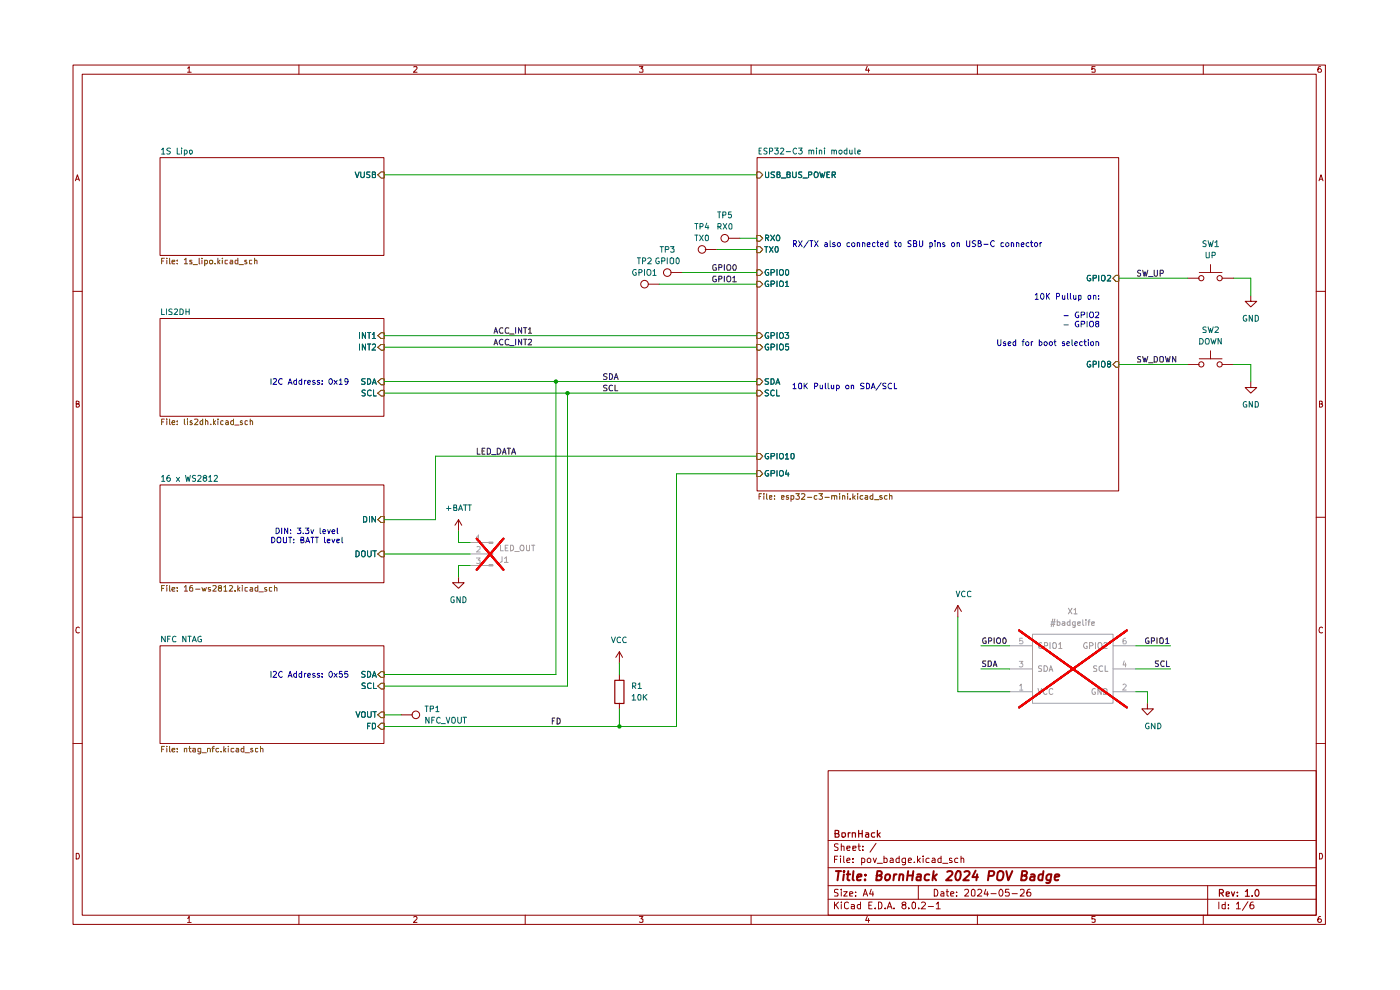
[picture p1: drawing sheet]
<svg xmlns="http://www.w3.org/2000/svg" width="297mm" height="210mm" viewBox="0 0 297 210" stroke-linecap="round" stroke-linejoin="round" font-family="sans-serif">
<g fill="none" stroke="#900000" stroke-width=".21">
<path d="M15.5 13.8h265.7v182.3h-265.7zM17.4 15.7h261.8v178.4h-261.8zM39.8 14.5l.3-.4v1.2M39.8 15.3h.8M63.4 13.8v1.9M87.8 14.2l.6-.1 .1 .4-.8 .8h.8M111.4 13.8v1.9M135.6 14.1h.8l-.4 .5 .4 .1v.5h-.8M159.3 13.8v1.9M184 14.1l-.4 .8h.9M184.2 14.6v.7M207.3 13.8v1.9"/>
<path d="M232.3 14.1h-.7v.6l.2-.1 .5 .1-.1 .6-.6-.1M255.3 13.8v1.9M280.2 14.1l-.5 .1a.94 .94 0 0 0 0 1.1h.5l.1-.1v-.4l-.2-.2h-.3l-.2 .2M16 38.4l.4-1.3 .4 1.3M16.2 38h.6M279.8 38.4l.4-1.3 .5 1.3M279.9 38h.6M15.5 61.8h1.9M279.2 61.8h2M16.2 85.7l.6-.1v-.4l-.6-.1v1.3h.4l.2-.5-.3-.2M279.9 85.7l.6-.1v-.4l-.6-.1v1.3l.6-.1 .1-.4-.3-.2M15.5 109.7h1.9"/>
<path d="M279.2 109.7h2M16.8 133.2l-.2-.2a.65 .65 0 0 0-.5 .6 .65 .65 0 0 0 .5 .7l.2-.1M280.6 133.2l-.3-.2a.65 .65 0 0 0-.5 .6 .65 .65 0 0 0 .5 .7l.3-.1M15.5 157.7h1.9M279.2 157.7h2M175.7 163.5h103.5v30.6h-103.5zM175.7 178.3h103.5M177.8 179.1l-.5-.1-.3 .2v.3l.8 .5-.3 .4-.5-.1M178.5 179.6l.5-.1 .1 .9M178.5 179v1.4M179.7 179.9l.6-.1v-.3h-.6v.2v.6h.6M180.9 179.9l.7-.1-.1-.3h-.6v.8h.6"/>
<path d="M182 179.5h.5M182.2 179v1.2l.3 .2M183 179.5v.2M185.8 178.9l-1.2 1.9M16.2 181a.66 .66 0 0 1 .6 .4 .66 .66 0 0 1-.2 .8h-.4zM39.8 194.8l.3-.4v1.3M39.8 195.7h.8M63.4 194.1v2M87.8 194.6l.4-.2 .3 .4-.8 .9h.8M111.4 194.1v2M135.6 194.4h.8l-.4 .5 .4 .1v.6h-.8M159.3 194.1v2"/>
<path d="M175.7 190.8h103.5M175.7 187.9h103.5M175.7 184.1h103.5M177 191.3v1.5M177 182.3h.5M177.3 191.9l.6 .9M177.7 181.6h-.7v1.4M177.8 188.7h-.7v.6a.53 .53 0 0 1 .6 .2 .53 .53 0 0 1 0 .6h-.7M177.9 191.3l-.9 .9M178.3 181.6v.1M178.3 182v1M178.5 191.3v.2"/>
<path d="M178.5 188.6v.2M178.5 189.1v1M178.5 191.9v.9M179 189.1h.7l-.7 1h.7M179 181.6v1.2l.2 .2M179.7 182.5l.6-.1-.1-.4-.5 .1v.7v.2h.6M180 191.5l-.4-.2-.4 .4v.9l.4 .2 .4-.2M180.3 189.7l.6-.2-.1-.3h-.5v.9h.5M180.6 191.9h.4l.3 .1v.8M180.9 182.9v.1M180.9 182.1v.2M181.3 192.2l-.7 .1v.4h.7"/>
<path d="M181.5 190v.1M181.5 189.2v.1M182.5 191.9h-.4l-.2 .2v.4l.2 .3 .4-.1M182.5 191.3v1.5M182.8 182.1a.45 .45 0 0 1 .7 .2l-.2 .7h-.5M182.8 182v1.5M183 180.3v.1M183.1 190.1l.5-1.5 .5 1.5M183.2 189.7h.7M184 194.4l-.4 .8h.9M184 182.3l.2-.3h.3l.2 .3-.1 .7-.5-.1zM184.2 194.8v.9"/>
<path d="M184.3 192h.5M184.8 188.6l-.3 1.1h.8M185 191.3h-.7v1.5h.7M185.2 189.1v1M185.2 182l.4 1 .3-1M185.7 192.6v.2M186.1 183.1h1.1M186.3 191.3l.7 .2v1.1l-.3 .2h-.4zM187.5 181.6v1.4h.6v-.9h-.6M187.8 192.6v.2M188.2 192.8l.5-1.5 .5 1.5M188.4 192.4h.7"/>
<path d="M188.9 182.1l.3-.1 .3 .3v.7h-.6l-.1-.4 .7-.2M189.7 192.6v.2M190.8 181.6v1.4h-.6l-.1-.7 .2-.3 .5 .1M191.7 191.9h-.2l-.2-.3a.46 .46 0 0 1 .5-.3 .46 .46 0 0 1 .4 .3l-.1 .3-.6 .1a.43 .43 0 0 0-.1 .6 .43 .43 0 0 0 .6 .1 .43 .43 0 0 0 .1-.6l-.2-.2M192.1 182l-.1 1.4h-.6M192.1 182.1a.52 .52 0 0 0-.8 .2l.2 .7h.6M192.7 182.5l.7-.1-.2-.4-.4 .1-.1 .7 .1 .2h.5M192.8 192.6v.2M193.5 191.5l.4-.2 .3 .3v.9l-.3 .3a.82 .82 0 0 1-.4-1.3zM194 182.9v.1M194.6 181.6v1.4M194.8 182.5l.4 .5"/>
<path d="M194.8 187.9v2.9M194.9 192.6v.2M195.2 182l-.6 .6M195.5 191.5l.2-.2h.3l.3 .5-.9 1h.9M195.8 181.6v.1M195.8 182v1M196.9 192.3h1.1M197.1 182.1a.45 .45 0 0 0-.7 .2l.2 .7h.5M197.8 182.1l.4-.1 .2 .3v.7h-.6l-.1-.4 .7-.2M198.2 188.6a.8 .8 0 0 1 .8 .6 .8 .8 0 0 1-.3 .9h-.5zM198.6 191.8l.4-.5v1.5M198.6 192.8h.9"/>
<path d="M199.6 189.2l.4-.1 .2 .2v.8h-.6v-.4l.6-.2M199.6 181.6v1.4h-.5l-.1-.7a.45 .45 0 0 1 .6-.2M200 183.1h1.1M200.7 189.1h.5M200.9 188.6v1.3l.1 .2h.2M201.7 189.7l.7-.2-.2-.4h-.4l-.1 .2v.6l.1 .2h.5M201.9 182.1h-.5v.4l.6 .2-.1 .3h-.5M202.9 190v.1M202.9 189.2v.1M203.2 182.1a.45 .45 0 0 0-.7 .2l.1 .6 .6 .1M203.9 182.2l.1-.2 .4 .1 .1 .9M203.9 181.6v1.4"/>
<path d="M204.6 188.8l.6-.2 .3 .4-.1 .3-.8 .8h.9M206.2 188.8l.3-.2 .3 .4v.8l-.1 .3h-.5l-.1-.3zM207.3 194.1v2M207.4 188.8l.2-.2h.3l.4 .5-.1 .2-.9 .8h1M209.1 188.6l-.3 1.1h.9M209.5 189.1v1M210.2 189.6h1.1M212.3 188.6a.87 .87 0 0 1 .2 1.5h-.3l-.3-.5 .1-.6zM214 188.6h-.6l-.1 .7h.7v.7h-.7M214.7 189.6h1.1M216.5 188.8l.2-.2 .5 .1 .1 .6-.9 .8h.9M218.5 188.6l-.5 .2-.2 1 .1 .3 .7-.1v-.7l-.5-.1-.3 .3"/>
<path d="M232.3 194.4h-.7v.6h.7v.6h-.7M255.3 194.1v2M256.2 187.9v6.2M258.6 191.3v1.5M259.9 191.9h-.7v.7l.3 .2 .4-.1M259.9 191.3v1.5M260.6 192.6v.2M260.6 191.9v.1M262.3 191.8l.4-.5v1.5M262.3 192.8h.8M264.7 191.3l-1.1 1.8M265.9 191.3l-.6 .2a1.02 1.02 0 0 0 .1 1.3l.5-.1 .1-.2v-.3l-.1-.3h-.6l-.1 .3"/>
<path d="M279.9 181a.66 .66 0 0 1 .7 .4 .66 .66 0 0 1-.3 .8h-.4zM280.2 194.4a.72 .72 0 0 0-.6 .5 .72 .72 0 0 0 .2 .8l.4-.1a.42 .42 0 0 0 0-.6 .42 .42 0 0 0-.5 0l-.1 .2"/>
</g>
<g fill="none" stroke="#900000" stroke-width=".25">
<path d="M177.2 176.8l.6-.1 .1-.5-.7-.1v1.5h.6l.1-.1 .1-.4-.3-.3M178.6 176.7h.6l.2 .6a.45 .45 0 0 1-.8 .1zM180 176.7v.9M180.4 176.7h-.4v.2M180.8 176.7h.6l.1 .9M180.8 176.7v.9M182.2 176.1v1.5M182.2 176.8h.7M182.9 176.1v1.5M183.7 176.7h.5l.1 .9M184.3 177h-.5l-.2 .2 .2 .4 .5-.1M185.5 176.7h-.5l-.1 .2v.4l.2 .3 .4-.1"/>
<path d="M186.1 176.1v1.5M186.3 177l.4 .6M186.7 176.7l-.6 .5M258.7 189.4h.8v-.5l-.2-.2h-.6v1.4M259 189.4l.5 .7M260.1 189.7l.7-.2-.1-.2h-.6v.7h.6M261.2 189.2l.4 .9 .3-.9M262.5 190v.1M262.5 189.3v.1M264.2 189.1l.4-.4v1.4M264.2 190.1h.8M265.6 190v.1"/>
<path d="M266.6 188.7a.76 .76 0 0 1 .5 .7 .76 .76 0 0 1-.5 .7l-.3-.2a.99 .99 0 0 1 .3-1.2z"/>
</g>
<g fill="none" stroke="#900000" stroke-width=".42">
<path d="M177.3 184.8h1.1M177.9 184.8l-.2 1.9M179 185.5l-.1 1.2M179.1 184.8l-.2 .1 .1 .1 .1-.2-.1 .2M179.6 185.5h.8M180 184.8l-.2 1.7 .4 .2M181.1 184.8l-.2 1.7 .2 .2M181.8 186.1l.9-.2v-.4h-.5l-.3 .2-.1 .9h.8M183.5 186.6v.1M183.6 185.5v.2M186 185.7l.8-.1 .3-.2-.1-.4-.3-.2h-.6l-.2 1.9h.7l.3-.1 .2-.5-.5-.4M187.9 185.6l.4-.1 .5 .1a.87 .87 0 0 1-.3 1l-.2 .1a.46 .46 0 0 1-.6-.4z"/>
<path d="M189.7 185.5l-.2 1.2M190.2 185.5l-.6 .3M190.9 185.6l.2-.1h.5v1.2M190.9 185.5l-.2 1.2M192.6 185.7h1.1M192.7 184.8l-.3 1.9M193.8 184.8l-.3 1.9M194.6 185.5h.8l-.1 1.2M195.4 185.9l-.7 .1-.3 .2v.4h.9M197.1 185.5a.65 .65 0 0 0-.9 .3v.8a.64 .64 0 0 0 .9 0M198.1 184.8l-.3 1.9M198.1 186l.5 .7"/>
<path d="M198.8 185.5l-.9 .6M201 185l.7-.2 .3 .2 .1 .4-1.4 1.3h1.2M203 185l.5-.2a1.27 1.27 0 0 1-.3 1.9h-.1a1.17 1.17 0 0 1-.1-1.7zM204.6 185l.8-.2 .2 .2 .1 .4-1.4 1.3h1.2M207 184.7l-.7 1.4h1.2M207.3 185.5l-.2 1.2M209.8 185.8l.9-.1 .2-.6v-.1l-.3-.2h-.8l-.2 1.9M211.7 185a.7 .7 0 0 1 1.1 0 1.47 1.47 0 0 1-.5 1.7l-.6-.1a1.87 1.87 0 0 1 0-1.6zM213.5 184.8l.4 1.9 .9-1.9M216.8 185.7l.8-.1 .3-.5-.2-.2-.8-.1-.3 1.9h.8l.4-.4a.46 .46 0 0 0-.4-.6M218.7 185.5h.7v1.2M219.5 185.9l-.9 .2-.1 .4 .2 .2 .7-.1"/>
<path d="M221.3 185.5h-.8l-.2 .8 .3 .4 .5-.1M221.4 184.8l-.3 1.9M223 185.5a.65 .65 0 0 0-1 .3v.5l.1 .3h.8M223.1 185.5l-.3 1.5a.53 .53 0 0 1-.8 .2M223.7 186.1l1-.2v-.4a.6 .6 0 0 0-.9 .2v.9h.7"/>
</g>
<path d="M160.6 36.5h.6l.6 .6-.6 .7h-.6z" fill="#fff"/>
<path d="M160.6 36.5h.6l.6 .6-.6 .7h-.6z" fill="none" stroke="#755600" stroke-width=".21"/>
<g fill="none" stroke="#006665" stroke-width=".21">
<path d="M162.4 36.5v.9a.42 .42 0 0 0 .7 .2v-1.1M164.3 36.5h-.6l-.1 .2 .1 .3 .6 .3v.3h-.7M164.8 37h.6v-.4l-.6-.1v1.2l.6-.1 .1-.3-.2-.3M165.8 37.8h.9M167 37h.5l.1-.3-.1-.2h-.5v1.2h.5l.1-.1v-.4l-.2-.2M168.1 36.5v.9l.3 .3 .4-.1 .1-.2v-.9M170.1 36.5h-.6v.5l.5 .2 .1 .2-.3 .3-.4-.1M170.3 37.8h1M171.5 37.1l.7-.1v-.4l-.7-.1v1.2M172.9 36.5h.4a.74 .74 0 0 1 .2 1l-.5 .2a.86 .86 0 0 1-.1-1.2zM173.9 36.5l.3 1.2 .2-.9 .3 .9 .3-1.2M175.4 37h.4"/>
<path d="M176 36.5h-.6v1.2h.6M176.5 37.1l.7-.1v-.4l-.7-.1v1.2M176.9 37.1l.3 .6"/>
</g>
<path d="M160.6 50h.6l.6 .5-.6 .6h-.6z" fill="#fff"/>
<path d="M160.6 50h.6l.6 .5-.6 .6h-.6z" fill="none" stroke="#755600" stroke-width=".21"/>
<path d="M162.4 50.5h.6l.1-.5-.7-.1v1.2M162.6 50.5l.5 .6M163.5 49.9l.8 1.2M164.3 49.9l-.8 1.2M164.8 50l.3-.1a.84 .84 0 0 1 .2 1.2l-.5-.1a.78 .78 0 0 1 0-1z" fill="none" stroke="#006665" stroke-width=".21"/>
<path d="M160.6 52.3h.6l.6 .6-.6 .7h-.6z" fill="#fff"/>
<path d="M160.6 52.3h.6l.6 .6-.6 .7h-.6z" fill="none" stroke="#755600" stroke-width=".21"/>
<path d="M162.2 52.3h.7M162.6 52.3v1.2M163.2 52.3l.8 1.2M164 52.3l-.8 1.2M164.5 52.4l.4-.1a.86 .86 0 0 1-.1 1.2l-.3-.1z" fill="none" stroke="#006665" stroke-width=".21"/>
<path d="M160.6 82.8h.6l.6 .6-.6 .6h-.6z" fill="#fff"/>
<path d="M160.6 82.8h.6l.6 .6-.6 .6h-.6z" fill="none" stroke="#755600" stroke-width=".21"/>
<path d="M163.1 82.8l-.5-.1-.3 .3 .1 .2 .7 .4-.3 .4-.5-.1M164.3 82.9l-.3-.2a.65 .65 0 0 0-.5 .7 .65 .65 0 0 0 .5 .6l.3-.2M164.8 82.7v1.3h.6" fill="none" stroke="#006665" stroke-width=".21"/>
<path d="M160.6 80.3h.6l.6 .6-.6 .7h-.6z" fill="#fff"/>
<path d="M160.6 80.3h.6l.6 .6-.6 .7h-.6z" fill="none" stroke="#755600" stroke-width=".21"/>
<path d="M163.1 80.3h-.6l-.2 .2 .2 .4 .5 .1v.4h-.7M163.6 80.3h.4a.66 .66 0 0 1 .2 .8 .66 .66 0 0 1-.6 .4zM164.6 81.5l.4-1.2 .4 1.2M164.7 81.2h.6" fill="none" stroke="#006665" stroke-width=".21"/>
<path d="M160.6 57.2h.6l.6 .6-.6 .6h-.6z" fill="#fff"/>
<path d="M160.6 57.2h.6l.6 .6-.6 .6h-.6z" fill="none" stroke="#755600" stroke-width=".21"/>
<path d="M163.1 57.2l-.2-.1a.64 .64 0 0 0-.6 .6 .64 .64 0 0 0 .5 .7l.3-.1v-.5h-.3M163.6 57.8h.5l.2-.4-.2-.3h-.5v1.3M164.8 57.1v1.3M165.6 57.1l.3 .1a.74 .74 0 0 1 .2 1l-.5 .2a.86 .86 0 0 1 0-1.3zM166.9 57.1l.4 .3v.8l-.3 .2a.75 .75 0 0 1-.1-1.3z" fill="none" stroke="#006665" stroke-width=".21"/>
<path d="M160.6 59.7h.6l.6 .6-.6 .6h-.6z" fill="#fff"/>
<path d="M160.6 59.7h.6l.6 .6-.6 .6h-.6z" fill="none" stroke="#755600" stroke-width=".21"/>
<path d="M163.1 59.7a.61 .61 0 0 0-.8 .3 .61 .61 0 0 0 .3 .8h.5v-.5h-.3M164.8 59.6v1.2M165.6 59.6l.5 .2a.74 .74 0 0 1-.2 1h-.4a.86 .86 0 0 1 .1-1.2zM166.6 59.9l.4-.3v1.2M163.6 60.3h.5l.2-.3v-.3l-.7-.1v1.2M166.6 60.8h.7" fill="none" stroke="#006665" stroke-width=".21"/>
<path d="M160.6 96.2h.6l.6 .6-.6 .6h-.6z" fill="#fff"/>
<path d="M160.6 96.2h.6l.6 .6-.6 .6h-.6z" fill="none" stroke="#755600" stroke-width=".21"/>
<path d="M163.1 96.2h-.5a.61 .61 0 0 0-.3 .7 .61 .61 0 0 0 .8 .4v-.4h-.3M163.6 96.8l.7-.1v-.4l-.1-.1h-.6v1.2M164.8 96.2v1.2M165.5 96.2h.4a.74 .74 0 0 1 .2 1l-.5 .2a.86 .86 0 0 1-.1-1.2zM166.6 96.5l.4-.3v1.2M166.6 97.4h.7M167.8 96.3l.2-.1 .4 .1v1h-.5z" fill="none" stroke="#006665" stroke-width=".21"/>
<path d="M236.7 76.7h.6v1.2h-.6l-.6-.6z" fill="#fff"/>
<path d="M236.7 76.7h.6v1.2h-.6l-.6-.6z" fill="none" stroke="#755600" stroke-width=".21"/>
<path d="M231.3 76.7l-.1-.1a.64 .64 0 0 0-.6 .6 .64 .64 0 0 0 .5 .7l.3-.2v-.3h-.3M231.9 77.3l.7-.1v-.4l-.7-.2v1.3M233.1 76.6v1.3M233.7 76.8l.5-.2a.86 .86 0 0 1 0 1.3l-.5-.2zM235.1 77.2l-.2-.4 .5-.2 .2 .4-.2 .2-.5 .1v.4l.2 .2h.3l.2-.3v-.2l-.2-.2" fill="none" stroke="#006665" stroke-width=".21"/>
<path d="M160.6 73.1h.6l.6 .6-.6 .5h-.6z" fill="#fff"/>
<path d="M160.6 73.1h.6l.6 .6-.6 .5h-.6z" fill="none" stroke="#755600" stroke-width=".21"/>
<path d="M163.1 73.1l-.2-.1a.64 .64 0 0 0-.6 .6 .64 .64 0 0 0 .5 .6h.3v-.5h-.3M163.6 73.7h.5l.2-.5-.2-.2h-.5v1.2M164.8 73v1.2M165.6 73l.3 .1a.74 .74 0 0 1 .2 1l-.5 .1a.86 .86 0 0 1 0-1.2zM167.3 73h-.6l-.1 .6 .6-.1 .1 .6-.3 .1-.4-.1" fill="none" stroke="#006665" stroke-width=".21"/>
<path d="M236.7 58.4h.6v1.3h-.6l-.6-.7z" fill="#fff"/>
<path d="M236.7 58.4h.6v1.3h-.6l-.6-.7z" fill="none" stroke="#755600" stroke-width=".21"/>
<path d="M231.3 58.4h-.4a.61 .61 0 0 0-.3 .8 .61 .61 0 0 0 .8 .3v-.4h-.3M231.9 59l.7-.1v-.4l-.7-.1v1.2M233.1 58.4v1.2M233.7 58.6l.1-.2h.5a.86 .86 0 0 1-.1 1.2l-.5-.2zM234.9 58.5l.6-.1 .1 .4-.7 .8h.7" fill="none" stroke="#006665" stroke-width=".21"/>
<path d="M160.6 70.6h.6l.6 .6-.6 .6h-.6z" fill="#fff"/>
<path d="M160.6 70.6h.6l.6 .6-.6 .6h-.6z" fill="none" stroke="#755600" stroke-width=".21"/>
<path d="M163.1 70.6a.54 .54 0 0 0-.7 .1 .54 .54 0 0 0-.1 .6l.4 .5 .4-.1v-.4h-.3M163.6 71.2l.7-.1v-.3l-.2-.3h-.5v1.3M164.8 70.5v1.3M165.6 70.5h.3a.73 .73 0 0 1 0 1.3h-.3a.86 .86 0 0 1 0-1.3zM166.5 70.5h.8l-.4 .5 .4 .1v.5l-.3 .2h-.3l-.2-.2" fill="none" stroke="#006665" stroke-width=".21"/>
<path d="M160.6 99.8h.6l.6 .7-.6 .6h-.6z" fill="#fff"/>
<path d="M160.6 99.8h.6l.6 .7-.6 .6h-.6z" fill="none" stroke="#755600" stroke-width=".21"/>
<path d="M163.1 99.8h-.5a.61 .61 0 0 0-.3 .8 .61 .61 0 0 0 .8 .3v-.4h-.3M164.8 99.8v1.2M165.5 99.8a.6 .6 0 0 1 .7 .6 .6 .6 0 0 1-.6 .6 .86 .86 0 0 1-.1-1.2zM166.9 99.7l-.3 .9h.8M163.6 100.4h.6l.1-.4-.1-.2h-.6v1.2M167.2 100.2v.8" fill="none" stroke="#006665" stroke-width=".21"/>
<g fill="#fff">
<path d="M160.6 33.4h76.7v70.7h-76.7z"/>
<path d="M80.9 153.4h.5v1.3h-.5l-.7-.6z"/>
</g>
<path d="M80.9 153.4h.5v1.3h-.5l-.7-.6z" fill="none" stroke="#755600" stroke-width=".21"/>
<path d="M78 154h.4M78.6 153.4h-.6v1.2M79 153.4h.5l.2 .3v.6l-.4 .3h-.3z" fill="none" stroke="#006665" stroke-width=".21"/>
<path d="M80.2 143.1l.7-.6h.5v1.2h-.5z" fill="#fff"/>
<path d="M80.2 143.1l.7-.6h.5v1.2h-.5z" fill="none" stroke="#755600" stroke-width=".21"/>
<path d="M77.5 142.5l-.5-.1-.3 .3 .1 .2 .5 .2 .2 .2-.3 .4-.5-.1M78 142.4a.64 .64 0 0 1 .7 .6 .64 .64 0 0 1-.7 .7zM79 143.7l.4-1.3 .4 1.3M79.1 143.3h.6" fill="none" stroke="#006665" stroke-width=".21"/>
<path d="M80.2 145.5l.7-.6h.5v1.2h-.5z" fill="#fff"/>
<path d="M80.2 145.5l.7-.6h.5v1.2h-.5z" fill="none" stroke="#755600" stroke-width=".21"/>
<path d="M77.5 144.9h-.5l-.2 .2 .1 .3 .6 .2v.4h-.7M78.7 144.9h-.3l-.4 .2v.7l.2 .2h.5M79.2 144.9v1.1h.6" fill="none" stroke="#006665" stroke-width=".21"/>
<path d="M80.2 151.6l.7-.6h.5v1.2h-.5z" fill="#fff"/>
<path d="M80.2 151.6l.7-.6h.5v1.2h-.5z" fill="none" stroke="#755600" stroke-width=".21"/>
<path d="M75.5 151l.4 1.1 .5-1.1M76.7 151.1l.3-.1 .5 .1v.9l-.2 .1h-.4l-.2-.1zM78 151v1l.1 .1h.5l.1-.1v-1M79.1 151h.7M79.5 151v1.1" fill="none" stroke="#006665" stroke-width=".21"/>
<g fill="#fff">
<path d="M33.9 137h47.5v20.7h-47.5z"/>
<path d="M80.2 117.5l.7-.6h.5v1.2h-.5z"/>
</g>
<path d="M80.2 117.5l.7-.6h.5v1.2h-.5z" fill="none" stroke="#755600" stroke-width=".21"/>
<path d="M75.5 116.8l.6 .2 .1 .2v.6l-.4 .3h-.3zM76.7 117l.3-.2 .5 .2v.9l-.3 .2h-.2l-.3-.2zM78 116.8v1.1l.2 .2h.3l.2-.2v-1.1M79.1 116.8h.7M79.5 116.8v1.3" fill="none" stroke="#006665" stroke-width=".21"/>
<path d="M80.9 109.6h.5v1.2h-.5l-.7-.6z" fill="#fff"/>
<path d="M80.9 109.6h.5v1.2h-.5l-.7-.6z" fill="none" stroke="#755600" stroke-width=".21"/>
<path d="M77.1 109.6h.4l.3 .2v.7l-.2 .2h-.5zM78.4 109.6v1.1M79.7 109.6v1.1l-.8-1.1v1.1" fill="none" stroke="#006665" stroke-width=".21"/>
<g fill="#fff">
<path d="M33.9 102.9h47.5v20.7h-47.5z"/>
<path d="M80.2 71.2l.7-.6h.5v1.2h-.5z"/>
</g>
<path d="M80.2 71.2l.7-.6h.5v1.2h-.5z" fill="none" stroke="#755600" stroke-width=".21"/>
<path d="M76.3 70.5v1.3M77.6 70.5v1.3l-.7-1.3v1.3M78 70.5h.7M78.3 70.5v1.3M79 70.9l.3-.4v1.3M79 71.8h.7" fill="none" stroke="#006665" stroke-width=".21"/>
<path d="M80.2 73.7l.7-.6h.5v1.1h-.5z" fill="#fff"/>
<path d="M80.2 73.7l.7-.6h.5v1.1h-.5z" fill="none" stroke="#755600" stroke-width=".21"/>
<path d="M76.3 73v1.2M77.6 73v1.2l-.7-1.2v1.2M78 73h.7M78.3 73v1.2M79 73.1l.2-.1h.3l.2 .1v.4l-.8 .7h.8" fill="none" stroke="#006665" stroke-width=".21"/>
<path d="M80.2 80.9l.7-.6h.5v1.3h-.5z" fill="#fff"/>
<path d="M80.2 80.9l.7-.6h.5v1.3h-.5z" fill="none" stroke="#755600" stroke-width=".21"/>
<path d="M77.5 80.3h-.6l-.2 .2 .2 .4 .5 .1v.4h-.7M78 80.3h.4a.66 .66 0 0 1 .2 .8 .66 .66 0 0 1-.6 .4zM79 81.5l.4-1.2 .4 1.2M79.1 81.2h.6" fill="none" stroke="#006665" stroke-width=".21"/>
<path d="M80.2 83.4l.7-.6h.5v1.2h-.5z" fill="#fff"/>
<path d="M80.2 83.4l.7-.6h.5v1.2h-.5z" fill="none" stroke="#755600" stroke-width=".21"/>
<path d="M77.5 82.8l-.5-.1-.2 .3 .1 .2 .6 .3v.3l-.2 .2-.5-.1M78.7 82.9l-.3-.2-.4 .4 .1 .7 .3 .2 .3-.2M79.2 82.7v1.3h.6" fill="none" stroke="#006665" stroke-width=".21"/>
<g fill="#fff">
<path d="M33.9 67.6h47.5v20.7h-47.5z"/>
<path d="M80.2 37.1l.7-.6h.5v1.3h-.5z"/>
</g>
<path d="M80.2 37.1l.7-.6h.5v1.3h-.5z" fill="none" stroke="#755600" stroke-width=".21"/>
<path d="M75.4 36.5l.4 1.2 .4-1.2M76.5 36.5v.9l.3 .3h.2l.3-.3v-.9M78.5 36.5l-.7 .1v.3l.7 .4-.3 .4-.4-.1M79 37h.5l.2-.3-.2-.2h-.5v1.2h.5l.2-.1v-.4l-.3-.2" fill="none" stroke="#006665" stroke-width=".21"/>
<path d="M33.9 33.4h47.5v20.8h-47.5z" fill="#fff"/>
<path d="M101.1 114.3l5.7 6.6M106.8 114.3l-5.7 6.6M216.2 133.7l22.9 16.4M239.1 133.7l-22.9 16.4" fill="none" stroke="#f00000" stroke-width=".42"/>
<path d="M160.6 36.5h.6l.6 .6-.6 .7h-.6z" fill="#fff"/>
<path d="M160.6 36.5h.6l.6 .6-.6 .7h-.6z" fill="none" stroke="#755600" stroke-width=".21"/>
<g fill="none" stroke="#006665" stroke-width=".21">
<path d="M162.4 36.5v.9a.42 .42 0 0 0 .7 .2v-1.1M164.3 36.5h-.6l-.1 .2 .1 .3 .6 .3v.3h-.7M164.8 37h.6v-.4l-.6-.1v1.2l.6-.1 .1-.3-.2-.3M165.8 37.8h.9M167 37h.5l.1-.3-.1-.2h-.5v1.2h.5l.1-.1v-.4l-.2-.2M168.1 36.5v.9l.3 .3 .4-.1 .1-.2v-.9M170.1 36.5h-.6v.5l.5 .2 .1 .2-.3 .3-.4-.1M170.3 37.8h1M171.5 37.1l.7-.1v-.4l-.7-.1v1.2M172.9 36.5h.4a.74 .74 0 0 1 .2 1l-.5 .2a.86 .86 0 0 1-.1-1.2zM173.9 36.5l.3 1.2 .2-.9 .3 .9 .3-1.2M175.4 37h.4"/>
<path d="M176 36.5h-.6v1.2h.6M176.5 37.1l.7-.1v-.4l-.7-.1v1.2M176.9 37.1l.3 .6"/>
</g>
<path d="M160.6 50h.6l.6 .5-.6 .6h-.6z" fill="#fff"/>
<path d="M160.6 50h.6l.6 .5-.6 .6h-.6z" fill="none" stroke="#755600" stroke-width=".21"/>
<path d="M162.4 50.5h.6l.1-.5-.7-.1v1.2M162.6 50.5l.5 .6M163.5 49.9l.8 1.2M164.3 49.9l-.8 1.2M164.8 50l.3-.1a.84 .84 0 0 1 .2 1.2l-.5-.1a.78 .78 0 0 1 0-1z" fill="none" stroke="#006665" stroke-width=".21"/>
<path d="M160.6 52.3h.6l.6 .6-.6 .7h-.6z" fill="#fff"/>
<path d="M160.6 52.3h.6l.6 .6-.6 .7h-.6z" fill="none" stroke="#755600" stroke-width=".21"/>
<path d="M162.2 52.3h.7M162.6 52.3v1.2M163.2 52.3l.8 1.2M164 52.3l-.8 1.2M164.5 52.4l.4-.1a.86 .86 0 0 1-.1 1.2l-.3-.1z" fill="none" stroke="#006665" stroke-width=".21"/>
<path d="M160.6 82.8h.6l.6 .6-.6 .6h-.6z" fill="#fff"/>
<path d="M160.6 82.8h.6l.6 .6-.6 .6h-.6z" fill="none" stroke="#755600" stroke-width=".21"/>
<path d="M163.1 82.8l-.5-.1-.3 .3 .1 .2 .7 .4-.3 .4-.5-.1M164.3 82.9l-.3-.2a.65 .65 0 0 0-.5 .7 .65 .65 0 0 0 .5 .6l.3-.2M164.8 82.7v1.3h.6" fill="none" stroke="#006665" stroke-width=".21"/>
<path d="M160.6 80.3h.6l.6 .6-.6 .7h-.6z" fill="#fff"/>
<path d="M160.6 80.3h.6l.6 .6-.6 .7h-.6z" fill="none" stroke="#755600" stroke-width=".21"/>
<path d="M163.1 80.3h-.6l-.2 .2 .2 .4 .5 .1v.4h-.7M163.6 80.3h.4a.66 .66 0 0 1 .2 .8 .66 .66 0 0 1-.6 .4zM164.6 81.5l.4-1.2 .4 1.2M164.7 81.2h.6" fill="none" stroke="#006665" stroke-width=".21"/>
<path d="M160.6 57.2h.6l.6 .6-.6 .6h-.6z" fill="#fff"/>
<path d="M160.6 57.2h.6l.6 .6-.6 .6h-.6z" fill="none" stroke="#755600" stroke-width=".21"/>
<path d="M163.1 57.2l-.2-.1a.64 .64 0 0 0-.6 .6 .64 .64 0 0 0 .5 .7l.3-.1v-.5h-.3M163.6 57.8h.5l.2-.4-.2-.3h-.5v1.3M164.8 57.1v1.3M165.6 57.1l.3 .1a.74 .74 0 0 1 .2 1l-.5 .2a.86 .86 0 0 1 0-1.3zM166.9 57.1l.4 .3v.8l-.3 .2a.75 .75 0 0 1-.1-1.3z" fill="none" stroke="#006665" stroke-width=".21"/>
<path d="M160.6 59.7h.6l.6 .6-.6 .6h-.6z" fill="#fff"/>
<path d="M160.6 59.7h.6l.6 .6-.6 .6h-.6z" fill="none" stroke="#755600" stroke-width=".21"/>
<path d="M163.1 59.7a.61 .61 0 0 0-.8 .3 .61 .61 0 0 0 .3 .8h.5v-.5h-.3M164.8 59.6v1.2M165.6 59.6l.5 .2a.74 .74 0 0 1-.2 1h-.4a.86 .86 0 0 1 .1-1.2zM166.6 59.9l.4-.3v1.2M163.6 60.3h.5l.2-.3v-.3l-.7-.1v1.2M166.6 60.8h.7" fill="none" stroke="#006665" stroke-width=".21"/>
<path d="M160.6 96.2h.6l.6 .6-.6 .6h-.6z" fill="#fff"/>
<path d="M160.6 96.2h.6l.6 .6-.6 .6h-.6z" fill="none" stroke="#755600" stroke-width=".21"/>
<path d="M163.1 96.2h-.5a.61 .61 0 0 0-.3 .7 .61 .61 0 0 0 .8 .4v-.4h-.3M163.6 96.8l.7-.1v-.4l-.1-.1h-.6v1.2M164.8 96.2v1.2M165.5 96.2h.4a.74 .74 0 0 1 .2 1l-.5 .2a.86 .86 0 0 1-.1-1.2zM166.6 96.5l.4-.3v1.2M166.6 97.4h.7M167.8 96.3l.2-.1 .4 .1v1h-.5z" fill="none" stroke="#006665" stroke-width=".21"/>
<path d="M236.7 76.7h.6v1.2h-.6l-.6-.6z" fill="#fff"/>
<path d="M236.7 76.7h.6v1.2h-.6l-.6-.6z" fill="none" stroke="#755600" stroke-width=".21"/>
<path d="M231.3 76.7l-.1-.1a.64 .64 0 0 0-.6 .6 .64 .64 0 0 0 .5 .7l.3-.2v-.3h-.3M231.9 77.3l.7-.1v-.4l-.7-.2v1.3M233.1 76.6v1.3M233.7 76.8l.5-.2a.86 .86 0 0 1 0 1.3l-.5-.2zM235.1 77.2l-.2-.4 .5-.2 .2 .4-.2 .2-.5 .1v.4l.2 .2h.3l.2-.3v-.2l-.2-.2" fill="none" stroke="#006665" stroke-width=".21"/>
<path d="M160.6 73.1h.6l.6 .6-.6 .5h-.6z" fill="#fff"/>
<path d="M160.6 73.1h.6l.6 .6-.6 .5h-.6z" fill="none" stroke="#755600" stroke-width=".21"/>
<path d="M163.1 73.1l-.2-.1a.64 .64 0 0 0-.6 .6 .64 .64 0 0 0 .5 .6h.3v-.5h-.3M163.6 73.7h.5l.2-.5-.2-.2h-.5v1.2M164.8 73v1.2M165.6 73l.3 .1a.74 .74 0 0 1 .2 1l-.5 .1a.86 .86 0 0 1 0-1.2zM167.3 73h-.6l-.1 .6 .6-.1 .1 .6-.3 .1-.4-.1" fill="none" stroke="#006665" stroke-width=".21"/>
<path d="M236.7 58.4h.6v1.3h-.6l-.6-.7z" fill="#fff"/>
<path d="M236.7 58.4h.6v1.3h-.6l-.6-.7z" fill="none" stroke="#755600" stroke-width=".21"/>
<path d="M231.3 58.4h-.4a.61 .61 0 0 0-.3 .8 .61 .61 0 0 0 .8 .3v-.4h-.3M231.9 59l.7-.1v-.4l-.7-.1v1.2M233.1 58.4v1.2M233.7 58.6l.1-.2h.5a.86 .86 0 0 1-.1 1.2l-.5-.2zM234.9 58.5l.6-.1 .1 .4-.7 .8h.7" fill="none" stroke="#006665" stroke-width=".21"/>
<path d="M160.6 70.6h.6l.6 .6-.6 .6h-.6z" fill="#fff"/>
<path d="M160.6 70.6h.6l.6 .6-.6 .6h-.6z" fill="none" stroke="#755600" stroke-width=".21"/>
<path d="M163.1 70.6a.54 .54 0 0 0-.7 .1 .54 .54 0 0 0-.1 .6l.4 .5 .4-.1v-.4h-.3M163.6 71.2l.7-.1v-.3l-.2-.3h-.5v1.3M164.8 70.5v1.3M165.6 70.5h.3a.73 .73 0 0 1 0 1.3h-.3a.86 .86 0 0 1 0-1.3zM166.5 70.5h.8l-.4 .5 .4 .1v.5l-.3 .2h-.3l-.2-.2" fill="none" stroke="#006665" stroke-width=".21"/>
<path d="M160.6 99.8h.6l.6 .7-.6 .6h-.6z" fill="#fff"/>
<path d="M160.6 99.8h.6l.6 .7-.6 .6h-.6z" fill="none" stroke="#755600" stroke-width=".21"/>
<path d="M163.1 99.8h-.5a.61 .61 0 0 0-.3 .8 .61 .61 0 0 0 .8 .3v-.4h-.3M164.8 99.8v1.2M165.5 99.8a.6 .6 0 0 1 .7 .6 .6 .6 0 0 1-.6 .6 .86 .86 0 0 1-.1-1.2zM166.9 99.7l-.3 .9h.8M163.6 100.4h.6l.1-.4-.1-.2h-.6v1.2M167.2 100.2v.8" fill="none" stroke="#006665" stroke-width=".21"/>
<path d="M160.6 33.4h76.7v70.7h-76.7z" fill="none" stroke="#900000" stroke-width=".21"/>
<path d="M80.9 153.4h.5v1.3h-.5l-.7-.6z" fill="#fff"/>
<path d="M80.9 153.4h.5v1.3h-.5l-.7-.6z" fill="none" stroke="#755600" stroke-width=".21"/>
<path d="M78 154h.4M78.6 153.4h-.6v1.2M79 153.4h.5l.2 .3v.6l-.4 .3h-.3z" fill="none" stroke="#006665" stroke-width=".21"/>
<path d="M80.2 143.1l.7-.6h.5v1.2h-.5z" fill="#fff"/>
<path d="M80.2 143.1l.7-.6h.5v1.2h-.5z" fill="none" stroke="#755600" stroke-width=".21"/>
<path d="M77.5 142.5l-.5-.1-.3 .3 .1 .2 .5 .2 .2 .2-.3 .4-.5-.1M78 142.4a.64 .64 0 0 1 .7 .6 .64 .64 0 0 1-.7 .7zM79 143.7l.4-1.3 .4 1.3M79.1 143.3h.6" fill="none" stroke="#006665" stroke-width=".21"/>
<path d="M80.2 145.5l.7-.6h.5v1.2h-.5z" fill="#fff"/>
<path d="M80.2 145.5l.7-.6h.5v1.2h-.5z" fill="none" stroke="#755600" stroke-width=".21"/>
<path d="M77.5 144.9h-.5l-.2 .2 .1 .3 .6 .2v.4h-.7M78.7 144.9h-.3l-.4 .2v.7l.2 .2h.5M79.2 144.9v1.1h.6" fill="none" stroke="#006665" stroke-width=".21"/>
<path d="M80.2 151.6l.7-.6h.5v1.2h-.5z" fill="#fff"/>
<path d="M80.2 151.6l.7-.6h.5v1.2h-.5z" fill="none" stroke="#755600" stroke-width=".21"/>
<path d="M75.5 151l.4 1.1 .5-1.1M76.7 151.1l.3-.1 .5 .1v.9l-.2 .1h-.4l-.2-.1zM78 151v1l.1 .1h.5l.1-.1v-1M79.1 151h.7M79.5 151v1.1" fill="none" stroke="#006665" stroke-width=".21"/>
<path d="M33.9 137h47.5v20.7h-47.5z" fill="none" stroke="#900000" stroke-width=".21"/>
<path d="M80.2 117.5l.7-.6h.5v1.2h-.5z" fill="#fff"/>
<path d="M80.2 117.5l.7-.6h.5v1.2h-.5z" fill="none" stroke="#755600" stroke-width=".21"/>
<path d="M75.5 116.8l.6 .2 .1 .2v.6l-.4 .3h-.3zM76.7 117l.3-.2 .5 .2v.9l-.3 .2h-.2l-.3-.2zM78 116.8v1.1l.2 .2h.3l.2-.2v-1.1M79.1 116.8h.7M79.5 116.8v1.3" fill="none" stroke="#006665" stroke-width=".21"/>
<path d="M80.9 109.6h.5v1.2h-.5l-.7-.6z" fill="#fff"/>
<path d="M80.9 109.6h.5v1.2h-.5l-.7-.6z" fill="none" stroke="#755600" stroke-width=".21"/>
<path d="M77.1 109.6h.4l.3 .2v.7l-.2 .2h-.5zM78.4 109.6v1.1M79.7 109.6v1.1l-.8-1.1v1.1" fill="none" stroke="#006665" stroke-width=".21"/>
<path d="M33.9 102.9h47.5v20.7h-47.5z" fill="none" stroke="#900000" stroke-width=".21"/>
<path d="M80.2 71.2l.7-.6h.5v1.2h-.5z" fill="#fff"/>
<path d="M80.2 71.2l.7-.6h.5v1.2h-.5z" fill="none" stroke="#755600" stroke-width=".21"/>
<path d="M76.3 70.5v1.3M77.6 70.5v1.3l-.7-1.3v1.3M78 70.5h.7M78.3 70.5v1.3M79 70.9l.3-.4v1.3M79 71.8h.7" fill="none" stroke="#006665" stroke-width=".21"/>
<path d="M80.2 73.7l.7-.6h.5v1.1h-.5z" fill="#fff"/>
<path d="M80.2 73.7l.7-.6h.5v1.1h-.5z" fill="none" stroke="#755600" stroke-width=".21"/>
<path d="M76.3 73v1.2M77.6 73v1.2l-.7-1.2v1.2M78 73h.7M78.3 73v1.2M79 73.1l.2-.1h.3l.2 .1v.4l-.8 .7h.8" fill="none" stroke="#006665" stroke-width=".21"/>
<path d="M80.2 80.9l.7-.6h.5v1.3h-.5z" fill="#fff"/>
<path d="M80.2 80.9l.7-.6h.5v1.3h-.5z" fill="none" stroke="#755600" stroke-width=".21"/>
<path d="M77.5 80.3h-.6l-.2 .2 .2 .4 .5 .1v.4h-.7M78 80.3h.4a.66 .66 0 0 1 .2 .8 .66 .66 0 0 1-.6 .4zM79 81.5l.4-1.2 .4 1.2M79.1 81.2h.6" fill="none" stroke="#006665" stroke-width=".21"/>
<path d="M80.2 83.4l.7-.6h.5v1.2h-.5z" fill="#fff"/>
<path d="M80.2 83.4l.7-.6h.5v1.2h-.5z" fill="none" stroke="#755600" stroke-width=".21"/>
<path d="M77.5 82.8l-.5-.1-.2 .3 .1 .2 .6 .3v.3l-.2 .2-.5-.1M78.7 82.9l-.3-.2-.4 .4 .1 .7 .3 .2 .3-.2M79.2 82.7v1.3h.6" fill="none" stroke="#006665" stroke-width=".21"/>
<path d="M33.9 67.6h47.5v20.7h-47.5z" fill="none" stroke="#900000" stroke-width=".21"/>
<path d="M80.2 37.1l.7-.6h.5v1.3h-.5z" fill="#fff"/>
<path d="M80.2 37.1l.7-.6h.5v1.3h-.5z" fill="none" stroke="#755600" stroke-width=".21"/>
<path d="M75.4 36.5l.4 1.2 .4-1.2M76.5 36.5v.9l.3 .3h.2l.3-.3v-.9M78.5 36.5l-.7 .1v.3l.7 .4-.3 .4-.4-.1M79 37h.5l.2-.3-.2-.2h-.5v1.2h.5l.2-.1v-.4l-.3-.2" fill="none" stroke="#006665" stroke-width=".21"/>
<g fill="none" stroke="#900000" stroke-width=".21">
<path d="M33.9 33.4h47.5v20.8h-47.5zM142.3 57.8h2.5M149.6 52.9h2.5M154.5 50.5h2.5M252 59h2.4M254.4 57.8h4.8M256.8 56.1v1.7M259.2 59h2.5M137.5 60.3h2.4M252 77.3h2.4M254.4 76.1h4.8M256.8 74.4v1.7"/>
<path d="M259.2 77.3h2.5M265.3 62.7v1.2h1.3l-1.3 1.2-1.1-1.2h1.1M265.3 80.9v1.3h1.3l-1.3 1.2-1.1-1.2h1.1M203.2 128.4l-.7 1.3M203.2 128.4v2.5M203.2 128.4l.8 1.3M243.4 149.2v1.2h1.3l-1.3 1.2-1.2-1.2h1.2"/>
<circle cx="141.6" cy="57.8" r=".8"/>
<circle cx="148.9" cy="52.9" r=".8"/>
<circle cx="153.8" cy="50.5" r=".8"/>
<circle cx="254.8" cy="59" r=".55"/>
<circle cx="258.7" cy="59" r=".55"/>
<circle cx="136.7" cy="60.3" r=".8"/>
<circle cx="254.8" cy="77.3" r=".55"/>
<circle cx="258.7" cy="77.3" r=".55"/>
</g>
<g fill="none" stroke="#0f0f0f" stroke-width=".21">
<path d="M151.9 56.2a.45 .45 0 0 0-.7 .2v.7l.2 .2 .6-.1v-.4h-.3M151.9 58.6h-.5l-.2 .2v.7a.52 .52 0 0 0 .8 .2v-.4h-.3M152.5 56.7h.6v-.5l-.6-.1v1.2M152.5 59.2l.6-.1v-.5h-.6v1.2M153.7 56.1v1.2M153.7 58.6v1.2M154.3 56.2l.4-.1 .2 .2 .1 .6-.1 .4h-.6v-.2l-.1-.5zM154.3 58.6h.6a.77 .77 0 0 1-.2 1.2l-.4-.1a.87 .87 0 0 1 0-1.1zM155.4 58.9l.4-.3v1.2M155.4 59.8h.8M155.6 56.2l.3-.1a.77 .77 0 0 1 .1 1.2h-.4a.94 .94 0 0 1 0-1.1zM242 57.4l-.4-.1-.3 .3 .1 .2 .6 .3v.3l-.2 .2-.5-.1"/>
<path d="M242.4 57.3l.3 1.3 .2-.9 .3 .9 .3-1.3M243.7 58.7h.9M244.9 57.3v1l.2 .3 .4-.2v-1.1M246.1 58h.5l.2-.2v-.3l-.2-.2h-.5v1.3M242 75.7l-.4-.1-.3 .3 .3 .3 .4 .2v.3l-.7 .1M242.4 75.6l.3 1.2 .2-.9 .3 .9 .3-1.2M243.7 77h.9M244.9 75.6l.6 .3v.6l-.1 .3h-.5zM246 75.8l.3-.2 .5 .2v.8l-.2 .2h-.4l-.2-.2zM247.2 75.6l.4 1.2 .1-.9 .3 .9 .2-1.2M249.4 75.6v1.2l-.7-1.2v1.2M101.3 95.1v1.2h.6"/>
<path d="M102.3 95.7h.4M102.9 95.1h-.6v1.2h.6M103.4 95.1l.5 .1 .2 .2v.6l-.4 .3h-.3zM104.3 96.4h.9M105.5 95.1a.65 .65 0 0 1 .8 .6 .65 .65 0 0 1-.8 .6zM106.6 96.3l.4-1.2 .4 1.2M106.7 95.9h.6M107.6 95.1h.7M107.9 95.1v1.2M108.5 96.3l.5-1.2 .4 1.2M108.6 95.9h.6M209.1 135.4l-.1-.1a.66 .66 0 0 0-.5 .5 .66 .66 0 0 0 .2 .7l.5-.1v-.4h-.2"/>
<path d="M209.7 136l.6-.1v-.5l-.6-.1v1.2M210.9 135.3v1.2M211.5 135.5l.5-.2a.86 .86 0 0 1 .1 1.2h-.4a.74 .74 0 0 1-.2-1zM212.8 135.4l.3-.1a.84 .84 0 0 1 .2 1.2h-.4l-.1-.2zM243.7 135.4l-.1-.1a.66 .66 0 0 0-.6 .5 .66 .66 0 0 0 .2 .7l.6-.1v-.4h-.3M244.3 136l.6-.1v-.5l-.6-.1v1.2M245.4 135.3v1.2M246 135.5l.5-.2a.86 .86 0 0 1 .1 1.2h-.4l-.2-.2zM247.3 135.6l.3-.3v1.2M247.3 136.5h.7M209.1 140.2h-.6l-.1 .2 .1 .3 .5 .2v.4h-.6M209.6 140.2h.5l.2 .3v.6l-.3 .3h-.4z"/>
<path d="M210.7 141.4l.4-1.2 .4 1.2M210.8 141.1h.6M245.8 140.2h-.6l-.1 .4a.57 .57 0 0 1 .6 .7h-.6M247 140.3l-.5-.1a.67 .67 0 0 0-.3 .7 .67 .67 0 0 0 .5 .5l.3-.1M247.5 140.2v1.2h.6"/>
</g>
<path d="M103.4 120h.3M103.4 117.5h.3M103.4 115.1h.3M103.7 119.8h.9v.3h-.9zM214.2 137h4.8M219 134.5h17.1v14.7h-17.1zM236.1 137h4.9M214.2 146.7h4.8M214.2 141.9h4.8M236.1 146.7h4.9M236.1 141.9h4.9" fill="none" stroke="#a0a0a0" stroke-width=".21"/>
<g fill="none" stroke="#989898" stroke-width=".21">
<path d="M221 136.4l-.1-.1a.64 .64 0 0 0-.6 .6 .64 .64 0 0 0 .5 .7l.3-.2v-.3h-.3M221.6 137l.6-.1v-.4l-.1-.2h-.5v1.3M222.8 136.3v1.3M223.3 136.5l.6-.2a.86 .86 0 0 1 0 1.3l-.6-.2zM224.6 136.6l.4-.3v1.3M224.6 137.6h.7M230.6 136.4l-.1-.1a.6 .6 0 0 0-.6 .7 .6 .6 0 0 0 .7 .5v-.4h-.1M231.1 137l.7-.1 .1-.3-.3-.3h-.5v1.3M232.4 136.3v1.3M233.2 136.3a.46 .46 0 0 1 .6 .4v.5a.46 .46 0 0 1-.6 .4 .86 .86 0 0 1 0-1.3zM234.2 136.5l.2-.2h.3l.2 .2v.4l-.8 .7h.8M220.2 146l.4 1.3 .4-1.3"/>
<path d="M221 141.3h-.6v.4a.47 .47 0 0 1 .4 .2 .47 .47 0 0 1 .1 .5h-.6M221.5 141.2a.66 .66 0 0 1 .7 .4 .66 .66 0 0 1-.2 .8h-.5zM222.1 146.2l-.3-.2a.61 .61 0 0 0-.5 .8 .61 .61 0 0 0 .8 .4v-.1M222.6 142.4l.3-1.2 .4 1.2M222.7 142.1h.6M223.3 146.2l-.4-.2-.3 .4v.6l.2 .2 .3 .1 .2-.2M232.3 146.1l-.1-.1a.64 .64 0 0 0-.6 .6 .64 .64 0 0 0 .6 .7l.2-.2v-.3h-.2M232.7 141.3l-.5-.1-.2 .3 .1 .2 .6 .3v.3l-.7 .1M233.6 146v1.3l-.7-1.3v1.3M233.9 141.3l-.3-.1-.4 .3v.7l.2 .2 .5-.1M234.2 146h.3l.4 .4v.6l-.4 .3h-.3zM234.4 141.2v1.2h.6"/>
</g>
<path d="M216.9 135.4h-.6v.6l.5-.1 .2 .2v.3l-.2 .2-.5-.1M238.8 135.4l-.6 .2v.9l.6 .1 .1-.2v-.3l-.1-.2h-.5l-.1 .2M216.2 140.3h.8l-.4 .4 .4 .3-.1 .4h-.7M216.3 145.5l.4-.4v1.3M216.3 146.4h.7M238.2 145.3l.5-.2 .2 .4-.7 .9h.7M238.5 140.2l-.3 .9h.7M238.8 140.6v.9" fill="none" stroke="#a9a9a9" stroke-width=".21"/>
<path d="M216.2 133.7l22.9 16.4M239.1 133.7l-22.9 16.4" fill="none" stroke="#f00000" stroke-width=".42"/>
<path d="M103.7 119.8h.9v.3h-.9z" fill="#a0a0a0"/>
<path d="M103.7 117.4h.9v.2h-.9z" fill="none" stroke="#a0a0a0" stroke-width=".21"/>
<path d="M103.7 117.4h.9v.2h-.9z" fill="#a0a0a0"/>
<path d="M103.7 115h.9v.2h-.9z" fill="none" stroke="#a0a0a0" stroke-width=".21"/>
<path d="M103.7 115h.9v.2h-.9z" fill="#a0a0a0"/>
<path d="M99.7 115.1h3.7M99.7 117.5h3.7M99.7 120h3.7" fill="none" stroke="#a0a0a0" stroke-width=".21"/>
<path d="M101.1 118.4h.8l-.5 .4 .5 .1v.6h-.8M101.2 113.8l.3-.3v1.1M101.2 116h.7v.4l-.8 .7h.8M101.2 114.6h.7" fill="none" stroke="#a9a9a9" stroke-width=".21"/>
<path d="M101.1 114.3l5.7 6.6M106.8 114.3l-5.7 6.6" fill="none" stroke="#f00000" stroke-width=".42"/>
<g fill="none" stroke="#900000" stroke-width=".21">
<path d="M97.3 112.6h.1M97.3 110.2l-.8 1.2M97.3 110.2v2.4M97.3 110.2l.7 1.2M97.3 122.4v1.2h1.2l-1.2 1.2-1.3-1.2h1.3M131.4 138.3v2.3M131.4 138.3l-.8 1.1M131.4 138.3l.7 1.1M85.1 151.6h2.4M131.4 143.1v1.2M131.4 149.2v1.2"/>
<circle cx="88.2" cy="151.6" r=".8"/>
</g>
<g fill="none" stroke="#0f0f0f" stroke-width=".21">
<path d="M104.8 73.1l.4-1.1 .4 1.1M104.8 70.7l.4-1.2 .4 1.2M104.9 72.8h.6M104.9 70.4h.6M106.7 72a.61 .61 0 0 0-.8 .4 .61 .61 0 0 0 .3 .7h.5M106.7 69.6l-.3-.1a.67 .67 0 0 0-.5 .5 .67 .67 0 0 0 .3 .7l.5-.1M107.9 72a.45 .45 0 0 0-.7 .2v.7l.2 .2h.5M107.9 69.6l-.4-.1-.3 .3v.6l.2 .3 .5-.1M108.1 73.3h.9M108.1 70.9h.9M109.4 69.5v1.2M109.4 72v1.1"/>
<path d="M110.7 72v1.1l-.7-1.1v1.1M110.7 69.5v1.2l-.7-1.2v1.2M111.1 72h.7M111.1 69.5h.7M111.4 69.5v1.2M111.4 72v1.1M112.1 72h.4l.3 .3-.8 .8h.8M112.1 69.8l.3-.3v1.2M112.1 70.7h.7M128.8 79.3l-.5-.1-.3 .3 .1 .3 .7 .3-.3 .4-.5-.1M129.3 79.2a.64 .64 0 0 1 .7 .7 .64 .64 0 0 1-.7 .6zM128.8 81.8h-.7l-.1 .2 .3 .3h.2l.3 .4-.2 .2h-.6"/>
<path d="M130 81.8l-.3-.1a.67 .67 0 0 0-.5 .5 .67 .67 0 0 0 .3 .7l.5-.1M130.3 80.5l.4-1.3 .4 1.3M130.4 80.1h.6M130.5 81.7v1.2h.6M117.2 152.9h.3M117.7 152.3h-.5v1.3M118.2 152.3a.64 .64 0 0 1 .7 .6 .64 .64 0 0 1-.7 .7z"/>
</g>
<path d="M130.4 144.3h2v4.9h-2z" fill="none" stroke="#900000" stroke-width=".25"/>
<g fill="none" stroke="#009a00" stroke-width=".21">
<path d="M81.4 37.1h79.2M144.8 57.8h15.8M152.1 52.9h8.5M157 50.5h3.6M237.3 59h14.7M261.7 59h3.6v3.7M81.4 71.2h79.2M81.4 73.7h79.2M139.9 60.3h20.7M237.3 77.3h14.7M261.7 77.3h3.6v3.6M81.4 83.4h79.2"/>
<path d="M81.4 80.9h79.2M117.9 80.9v62.2h-36.5M120.4 83.4v62.1h-39M160.6 96.8h-68.2v13.4h-11M81.4 117.5h18.3M97.3 112.6v2.5h2.4M99.7 120h-2.4v2.4M160.6 100.5h-17.1v53.6h-62.1M203.2 130.9v15.8h11M208.1 137h6.1M241 137h7.3M81.4 151.6h3.7"/>
<path d="M131.4 140.6v2.5M131.4 150.4v3.7M208.1 141.9h6.1M241 146.7h2.4v2.5M241 141.9h7.3"/>
</g>
<g fill="none" stroke="#1400ca" stroke-width=".21">
<path d="M168.3 51.7l.6-.1v-.5h-.6v1.2M168.6 51.7l.4 .6M169.4 51.1l.8 1.2M170.2 51.1l-.8 1.2M171.5 51.1l-1 1.5M171.8 51.1h.7M172.1 51.1v1.2M172.8 51.1l.8 1.2M173.6 51.1l-.8 1.2M175 51.6l.3-.1 .2 .1v.7M175.5 51.8h-.4l-.2 .2 .2 .3 .4-.1M176.1 51.1v1.1l.2 .1"/>
<path d="M177.1 51.6l-.3-.1-.2 .2 .4 .2 .2 .3-.2 .1-.4-.1M177.7 51.6l.4-.1 .2 .2v.4l-.2 .2-.5-.2zM180.3 51.6l-.4-.1-.2 .2v.5h.6M180.8 51.6h.5v.6l-.4 .1-.2-.2zM181.9 51.6h.5v.7M181.9 51.5v.8M183 51.6h.5v.7M183 51.5v.8M184 51.9l.6-.1v-.2l-.5-.1-.1 .1v.6l.1 .1 .5-.1M185.7 51.6h-.6v.6l.1 .1 .5-.1M186 51.5h.4M186.2 51.1v1.1l.2 .1"/>
<path d="M186.8 51.9l.6-.1-.2-.3-.4 .1v.6l.1 .1 .4-.1M188.4 51.6h-.5v.6l.1 .1 .4-.1M188.4 51.1v1.2M189.7 51.5h.5M189.9 51.1v1.1l.3 .1M190.7 51.6h.5v.6l-.2 .1-.4-.2zM193.3 51.1h-.4l-.3 .1v.4l.7 .4-.3 .3-.4-.1M193.8 51.6h.6l.1-.3-.3-.2h-.4v1.2h.5l.2-.1v-.4l-.3-.2M195.1 51.1v1.1l.1 .1h.3l.2-.2v-1M197.3 51.6h.5v.6l-.2 .1-.3-.1M197.3 51.5v1.2M198.4 51.1v.1"/>
<path d="M198.4 51.5v.8M198.9 51.6l.4-.1 .2 .1v.7M198.9 51.5v.8M200.4 51.6h-.4v.2l.3 .1 .2 .3-.2 .1-.3-.1M201.9 51.6h.5v.6l-.3 .1-.3-.2zM203 51.6h.5v.7M203 51.5v.8M205.1 51.1v1l.2 .2 .4-.1v-1.1M207 51.1h-.5l-.3 .2 .1 .3 .6 .2 .1 .3-.2 .2-.6-.1M207.5 51.6h.6v-.4l-.2-.1h-.4v1.2l.6-.1 .1-.3-.3-.3M208.7 51.8h.9M210.9 51.2l-.2-.1a.64 .64 0 0 0-.6 .6 .64 .64 0 0 0 .6 .6l.2-.1"/>
<path d="M212.9 51.6h-.6v.6l.2 .1 .4-.1M213.4 51.6l.4-.1 .2 .2v.4l-.2 .2-.4-.2zM214.5 51.6l.4-.1 .2 .1v.7M214.5 51.5v.8M215.6 51.6l.4-.1 .2 .1v.7M215.6 51.5v.8M216.7 51.9l.6-.1-.2-.3-.4 .1v.6l.1 .1 .4-.1M218.3 51.6l-.4-.1-.2 .2v.4l.2 .2 .4-.1M218.6 51.5h.5M218.8 51.1v1.1l.3 .1M219.5 51.6l.4-.1 .2 .2v.4l-.2 .2-.4-.2zM220.6 51.5v.8"/>
<path d="M221 51.5l-.4 .1v.1M211.7 72v1.1l.2 .2 .4-.2v-1.1M213.4 72.6l-.4-.1-.2 .1 .2 .3h.4v.3h-.6M213.9 72.9l.6-.2-.2-.2-.4 .1v.5l.1 .2 .4-.1M215.5 72.6l-.4-.1-.2 .2v.4l.2 .2 .4-.1M215.5 72v1.3M216.8 72.5h.5M217.3 72l-.3 .2v1.1M217.7 72.6h.5v.6l-.4 .1-.2-.2zM218.8 72.5v.8M219.1 72.5l-.3 .2M219.6 62.6l.4-.4v1.3"/>
<path d="M219.6 63.5h.7M220.5 72.6l.3-.1 .3 .2v.4l-.3 .2-.3-.1M220.5 72v1.3M220.9 62.3a.61 .61 0 0 1 .7 .5 .61 .61 0 0 1-.5 .7 .71 .71 0 0 1-.2-1.2zM221.6 72.6l.3-.1 .3 .2v.4l-.3 .2-.4-.2zM222 62.2v1.3M222.2 62.7l.5 .8M222.7 72.6l.3-.1 .3 .2v.4l-.3 .2-.4-.2zM222.7 62.2l-.7 .8M223.6 72.5h.4M223.8 72v1.1l.2 .2M224.1 62.9h.5l.2-.2v-.3l-.2-.2h-.5v1.3"/>
<path d="M225.4 62.7v.7l.3 .1 .2-.2M225.7 67h.9M225.7 68.9h.9M225.8 72.6h-.4v.2l.4 .1v.3h-.4M225.9 62.7v.8M226.3 72.9l.6-.2-.2-.2-.4 .1v.5l.2 .2 .3-.1M226.5 62.2v1.2l.1 .1M227.1 62.2v1.1l.1 .2M227.4 72v1.1l.2 .2M227.8 62.7v.7l.3 .1 .2-.2M228 72.9l.6-.2-.2-.2-.4 .1v.5l.2 .2 .3-.1M228.3 62.7v.8"/>
<path d="M228.9 62.7h.5v.6l-.2 .2-.3-.1M228.9 66.2h-.6a.61 .61 0 0 0-.2 .8 .61 .61 0 0 0 .8 .3v-.4h-.2M228.9 68.2h-.6a.61 .61 0 0 0-.2 .7 .61 .61 0 0 0 .8 .4v-.5h-.2M228.9 62.7v1.1M229.4 66.8l.6-.1 .1-.3-.1-.2h-.6v1.2M229.4 68.7h.6l.1-.1-.1-.4h-.6v1.1M229.6 72.6l-.3-.1-.3 .2v.4l.3 .2 .3-.1M230 72.5h.5M230.1 72v1.1l.4 .2M230.6 66.2v1.2M230.6 68.2v1.1M230.9 62.7h.5v.6l-.2 .2-.4-.3z"/>
<path d="M230.9 72v.1M230.9 72.5v.8M231.3 68.2h.5l.2 .7a.46 .46 0 0 1-.6 .4 .86 .86 0 0 1-.1-1.1zM231.4 72.6h.6v.5l-.2 .2-.4-.2zM232 62.7h.3l.2 .1v.7M232 62.7v.8M232.4 66.3l.6-.1 .1 .5-.8 .7h.8M232.5 72.6l.4-.1 .2 .1v.7M232.5 72.5v.8M232.7 68.7l-.3-.3 .1-.2h.5l.1 .4-.4 .1a.35 .35 0 0 0-.3 .3 .35 .35 0 0 0 .3 .3h.4v-.6h-.2M233.1 63.3v.2M233.1 62.7v.1"/>
<path d="M57.5 80.3v1.2M58 80.4l.6-.1 .1 .4-.8 .8h.8M59.9 80.4l-.6-.1a.61 .61 0 0 0-.2 .8 .61 .61 0 0 0 .8 .3M61.1 81.5l.4-1.2 .5 1.2M61.3 81.2h.6M62.9 80.8l-.3-.1-.3 .2 .1 .5h.5M62.9 80.3v1.2M64 80.8l-.3-.1-.3 .2 .1 .5h.5M64 80.3v1.2M64.6 80.7v.8M64.9 80.7l-.3 .2M65.3 81.1l.6-.1-.2-.3-.4 .2v.5l.1 .1 .4-.1"/>
<path d="M66.8 80.8l-.3-.1-.2 .2 .6 .5-.3 .1-.3-.1M67.8 80.8l-.3-.1-.2 .2 .2 .2 .3 .1v.2h-.5M68.3 81.4v.1M68.3 80.8v.1M69.8 80.5l.2-.2a.6 .6 0 0 1 .6 .6 .6 .6 0 0 1-.4 .6l-.4-.2zM70.9 80.7l.6 .8M71.5 80.7l-.6 .8M72 80.7l.3-.4v1.2M72 81.5h.6M73.8 80.9l-.1 .1-.6-.1v-.5l.6-.1a.94 .94 0 0 1 0 1.1l-.5 .1M168.2 81.6l.4-.3v1.2M168.2 82.5h.7"/>
<path d="M169.5 81.4l.3-.1a.91 .91 0 0 1 .1 1.2h-.3l-.2-.2zM170.6 81.3v1.2M170.8 81.8l.5 .7M171.3 81.3l-.7 .7M172.8 82h.4l.3-.3-.1-.3-.6-.1v1.2M174 81.7l.1 .8 .4-.1M174.5 81.7v.8M175.1 81.3v1l.2 .2M175.7 81.3v1l.2 .2M176.4 81.7v.8l.5-.1M176.9 81.7v.8M177.5 81.8l.3-.1 .3 .3v.3l-.2 .2h-.4"/>
<path d="M177.5 81.7v1.2M179.5 81.8h.5l.1 .5-.2 .2h-.3l-.2-.2zM180.6 81.8l.3-.1 .2 .2v.6M180.6 81.7v.8M183.3 81.4h-.7v.4l.5 .2 .2 .3-.2 .2h-.6M183.8 81.3a.66 .66 0 0 1 .7 .4 .66 .66 0 0 1-.3 .8h-.4zM184.8 82.5l.4-1.2 .5 1.2M184.9 82.1h.6M186.9 81.2l-1.1 1.6M188 81.4h-.7v.4l.6 .2 .1 .1-.1 .4h-.6M189.1 81.4l-.1-.1a.66 .66 0 0 0-.6 .5 .66 .66 0 0 0 .2 .7l.5-.1M189.7 81.3v1.2h.5"/>
<path d="M57.7 114h.4a.66 .66 0 0 1 .2 .7 .66 .66 0 0 1-.6 .4zM58.6 112h.4a.66 .66 0 0 1 .2 .8 .66 .66 0 0 1-.6 .4zM58.9 114h.5l.2 .4-.1 .6-.2 .1h-.4l-.1-.4zM59.8 112v1.2M60.1 114v.9l.3 .2h.4v-1.1M61 112v1.2l-.6-1.2v1.2M61.2 114h.7M61.5 114v1.1M61.6 113.1v.1M61.6 112.4v.1M62.3 115.1h.1M62.3 114.4v.2"/>
<path d="M63.1 112h.7l-.4 .4 .4 .3v.4h-.7M63.8 114.6h.5l.1-.2-.1-.4h-.5v1.1h.6l.1-.4-.2-.1M64.3 113.1v.1M64.8 112h.7l-.4 .4 .3 .1v.6h-.6M64.9 115.1l.4-1.1 .4 1.1M65 114.8h.5M66 112.3l.2 .9 .3-.9M66 114h.6M66.3 114v1.1M66.9 114h.7M67.2 114v1.1M67.9 112v1l.2 .2"/>
<path d="M68.5 112.8l.6-.1-.2-.4-.4 .2v.5l.2 .2 .3-.1M68.8 114v1l.3 .1M69.4 114.7l.6-.1-.1-.2h-.4l-.1 .2v.4l.2 .1h.3M69.5 112.3l.3 .9 .3-.9M70.4 112.8l.6-.1-.1-.4-.5 .2v.5l.2 .2 .3-.1M70.4 114.4l.3 .7 .3-.7M71.5 114.7l.5-.1v-.2h-.5v.7h.5M71.5 112v1l.2 .2M72.6 114v1.1h.1M57.5 142.4v1.3M58 142.6l.4-.2 .3 .3-.8 1h.8M59.9 142.6l-.2-.2a.64 .64 0 0 0-.6 .6 .64 .64 0 0 0 .6 .7l.2-.2"/>
<path d="M61.1 143.7l.4-1.3 .5 1.3M61.3 143.3h.6M62.9 142.9l-.3-.1-.3 .3 .1 .5h.5M62.9 142.4v1.3M64 142.9l-.3-.1-.3 .3 .1 .5h.5M64 142.4v1.3M64.6 142.8v.9M64.9 142.8l-.3 .3M65.3 143.3l.6-.1-.2-.4-.4 .2v.5l.1 .2 .4-.1M66.8 142.9l-.3-.1-.2 .3 .6 .4-.3 .2-.3-.1M67.8 142.9l-.3-.1-.2 .2 .2 .3h.3v.3h-.5M68.3 143.5v.2"/>
<path d="M68.3 142.9v.1M70.1 142.4a.68 .68 0 0 1 .4 .6 .68 .68 0 0 1-.4 .7 .75 .75 0 0 1 0-1.3zM70.9 142.8l.6 .9M71.5 142.8l-.6 .9M72.6 142.4h-.6v.6l.6-.1v.7l-.5 .1-.1-.2M73.7 142.4h-.6v.6l.6-.1 .1 .5-.2 .3-.5-.2"/>
<circle cx="231.6" cy="66.8" r=".58"/>
</g>
<g fill="none" stroke="#006665" stroke-width=".21">
<path d="M34.3 31.7l.3-.3v1.3M34.3 32.7h.7M36.1 31.5l-.5-.1-.2 .3 .1 .2 .6 .4-.2 .4-.5-.1M37.6 31.4v1.3h.6M38.5 31.4v.2M38.5 31.8v.9M39.1 31.9a.36 .36 0 0 1 .6 .2l-.1 .5h-.5M39.1 31.8v1.2M40.2 31.9h.5v.7l-.3 .1-.2-.2zM161 32h.4M161.5 31.4h-.5v1.3h.5M162.7 31.5h-.6v.4l.5 .2 .1 .3-.2 .3-.5-.1"/>
<path d="M163.2 32.1h.5l.2-.2v-.3l-.2-.2h-.5v1.3M164.3 31.4h.8l-.4 .5 .4 .1v.5l-.3 .2h-.3l-.2-.2M165.6 31.6l.4-.2 .3 .3-.8 1h.8M166.8 32.2h.9M169 31.6l-.3-.2a.65 .65 0 0 0-.5 .6 .65 .65 0 0 0 .5 .7l.3-.2M169.4 31.4h.8l-.4 .5 .4 .2v.3l-.3 .3h-.3l-.2-.2M171.6 31.9l.4-.1 .1 .2v.7M171.6 31.8v.9M172.1 32l.2-.2 .3 .1v.8M173.2 31.4v.2M173.2 31.8v.9M173.8 31.9l.4-.1 .1 .2v.7"/>
<path d="M173.8 31.8v.9M174.9 31.4v.2M174.9 31.8v.9M176.4 31.9l.4-.1 .2 .2v.7M176.4 31.8v.9M177 32l.1-.2 .4 .2v.7M178.1 31.9l.3-.1 .2 .3v.3l-.2 .3-.4-.3zM179.7 31.9l-.4-.1-.2 .3v.3l.2 .3 .4-.1M179.7 31.4v1.3M180.3 31.8v.7l.1 .2 .4-.2M180.8 31.8v.9M181.4 31.4v1.1l.1 .2"/>
<path d="M181.9 32.3l.6-.2-.1-.3-.5 .2v.5l.2 .2 .4-.1M34.3 65.5v1.2h.6M35.3 65.5v1.2M36.5 65.6h-.6a.57 .57 0 0 0 .6 .7l-.1 .4h-.6M37 65.6l.4-.1 .3 .4-.8 .8h.8M38.2 65.5h.3l.4 .3v.7l-.2 .2h-.5zM39.5 65.5v1.2M39.5 66.1h.6M40.1 65.5v1.2M34.3 101.2l.3-.4v1.3M34.3 102.1h.7M36 100.8l-.4 .2-.2 .9 .2 .2h.3l.2-.2v-.4l-.1-.2h-.4l-.2 .2"/>
<path d="M37.4 101.3l.7 .8M38.1 101.3l-.7 .8M39.4 100.8l.2 1.3 .3-.9 .2 .9 .3-1.3M41.5 100.9l-.4-.1-.3 .3 .1 .2 .6 .3v.3l-.2 .2-.5-.1M42 101l.4-.2 .3 .4-.8 .9h.8M43.3 101.3l-.2-.1 .2-.4h.3l.3 .3-.2 .2h-.4l-.2 .3v.3l.2 .2h.3l.3-.2v-.3l-.3-.3M44.3 101.2h.1l.2-.4v1.3M44.3 102.1h.7M45.5 101l.4-.2 .2 .4-.7 .9h.7M35 135v1.1l-.7-1.1v1.1M35.6 135.5h.4M36.1 135h-.5v1.1"/>
<path d="M37.3 135h-.2a.67 .67 0 0 0-.5 .5 .67 .67 0 0 0 .2 .6h.5M39.5 135v1.1l-.7-1.1v1.1M39.9 135h.7M40.2 135v1.1M40.8 136.1l.4-1.1 .5 1.1M40.9 135.8h.6M42.7 135h-.3l-.4 .2v.7l.2 .2h.6v-.5h-.3"/>
</g>
<g fill="none" stroke="#755600" stroke-width=".21">
<path d="M34.3 55.4h.4M34.9 54.8h-.6v1.2M35.4 54.8v.1M35.4 55.2v.8M36 54.8v1.2h.1M36.5 55.5h.6v-.3h-.5l-.1 .2 .1 .6h.5M37.6 55.9v.1M37.6 55.2v.2M39.1 55.1l.4-.3v1.2M39.1 56h.7M40.7 55.2h-.4l-.1 .2 .1 .1 .4 .1v.4h-.5M41 56.1h.9"/>
<path d="M42.2 54.8v1.2h.2M42.8 54.8v.1M42.8 55.2v.8M43.4 56h.5l.1-.2v-.4l-.1-.2h-.5v1.2M44.4 55.4l.2-.2h.4l.1 .2v.4l-.1 .2h-.4l-.2-.2zM45.6 55.9v.1M46.2 54.8v1.2M46.3 55.5l.3 .5M46.6 55.2l-.4 .4M47.2 54.8v.1M47.2 55.2v.8M48.3 55.2l-.6 .1v.6l.6 .1"/>
<path d="M48.8 55.2h.5l.1 .2v.6h-.6v-.5h.6M50.5 54.8v1.2h-.5v-.8h.5M50.7 56.1h.9M52.3 55.2h-.3l-.1 .2 .4 .2v.4h-.4M53.4 55.2l-.5 .1v.6l.5 .1M54 55.3l.4-.1 .1 .8M54 54.8v1.2M34.3 89.5h.4M34.9 88.9h-.6v1.2M35.4 88.9v.1M35.4 89.2v.9M36 88.9v1.1l.1 .1"/>
<path d="M36.5 89.7l.6-.1v-.3l-.4-.1-.2 .3v.4l.2 .2 .4-.1M37.6 90v.1M37.6 89.3v.2M39.1 88.9v1l.2 .2M39.8 88.9v.1M39.8 89.2v.9M40.7 89.3l-.2-.1-.2 .3 .5 .4-.2 .2-.3-.1M41.3 89l.5-.1 .2 .3-.8 .9h.8M43 89.3l-.3-.1-.3 .3 .1 .5h.5M43 88.9v1.2M43.6 89.4l.2-.2 .2 .1 .1 .8M43.6 88.9v1.2"/>
<path d="M44.7 90v.1M45.3 88.9v1.2M45.4 89.7l.3 .4M45.7 89.2l-.4 .5M46.2 88.9v.1M46.2 89.2v.9M47.3 89.3l-.3-.1-.2 .2v.6h.5M47.9 89.3h.4l.1 .8M48.4 89.6l-.5 .1-.1 .1 .2 .3 .4-.1M49.5 89.3h-.5l-.1 .5a.36 .36 0 0 0 .6 .2M49.5 88.9v1.2M49.8 90.2h.9"/>
<path d="M51.4 89.3l-.3-.1-.1 .3 .5 .4-.2 .2-.3-.1M52.5 89.3l-.3-.1-.2 .2v.6h.5M53.1 89.4l.2-.2 .2 .1 .1 .8M53.1 88.9v1.2M161 105.3h.4M161.5 104.7h-.5v1.2M162 104.7v.1M162 105.2v.7M162.6 104.7v1.1l.2 .1M163.2 105.5l.5-.1v-.2h-.5v.6h.5M164.3 105.8v.1M164.3 105.2v.1"/>
<path d="M165.8 105.5l.6-.1-.1-.2h-.5v.6h.5M167.3 105.2h-.4l-.1 .1 .1 .2 .4 .1v.2h-.5M167.8 105.8h.6l-.1-.6h-.5v1.1M168.8 104.7h.8l-.4 .5h.3v.6h-.7M170 104.8l.6-.1 .2 .2-.1 .3-.7 .7h.8M171.3 105.5h.9M173.3 105.2h-.5l-.1 .5a.36 .36 0 0 0 .6 .1M173.7 104.7h.8l-.4 .5 .4 .2-.1 .4h-.7M175 105.5h.9M176.4 105.2h.6v.7M176.4 105.2v.7M177 105.3v-.1h.5v.7"/>
<path d="M178.1 104.7v.1M178.1 105.2v.7M178.7 105.2h.5v.7M178.7 105.2v.7M179.8 104.7v.1M179.8 105.2v.7M180.3 105.8v.1M180.9 104.7v1.2M181.1 105.5l.3 .4M181.4 105.2l-.5 .4M181.9 104.7v.1M181.9 105.2v.7"/>
<path d="M183 105.2h-.5v.1v.5h.5M183.6 105.2h.5v.7M184.1 105.4l-.5 .1-.1 .2 .1 .2 .5-.1M185.2 105.2h-.5l-.1 .1 .1 .5h.5M185.2 104.7v1.2M185.5 106h.9M187.1 105.2h-.4l-.1 .1 .6 .4-.3 .2-.3-.1M188.2 105.2h-.5l-.1 .5a.36 .36 0 0 0 .6 .1M188.7 105.2h.5v.7M188.7 104.7v1.2M34.3 124.8h.4M34.9 124.2h-.6v1.2"/>
<path d="M35.4 124.2v.1M35.4 124.6v.8M36 124.2v1.2h.1M36.5 125l.6-.1v-.3h-.5l-.1 .2 .1 .6h.5M37.6 125.3v.1M37.6 124.6v.2M39.1 124.5l.4-.3v1.2M39.1 125.4h.7M40.8 124.2l-.4 .1a.94 .94 0 0 0 0 1.1l.5-.1v-.5l-.4-.2-.3 .3M41.5 125h.9M42.8 124.6l.3 .8 .2-.6 .2 .6 .3-.8M44.6 124.6h-.4v.4h.4l.1 .2-.1 .2h-.4"/>
<path d="M45.1 124.3l.5-.1 .3 .3-.8 .9h.8M46.6 124.7l-.3-.2 .3-.3 .4 .1v.3a.48 .48 0 0 0-.5 .2 .48 .48 0 0 0 0 .6l.5-.1v-.5l-.2-.1M47.5 124.5l.3-.3v1.2M47.5 125.4h.7M48.7 124.3l.4-.1 .3 .3-.8 .9h.8M49.9 125.3v.1M50.5 124.2v1.2M50.5 125l.4 .4M50.9 124.6l-.4 .4M51.4 124.2v.1M51.4 124.6v.8M52.5 124.6l-.5 .1v.6l.5 .1"/>
<path d="M53.1 124.6h.4l.1 .2v.6h-.5l-.1-.3 .6-.2M54.7 124.2v1.2h-.5v-.8h.5M54.9 125.6h1M56.6 124.6h-.4l-.1 .2 .2 .2h.3v.4h-.5M57.7 124.6l-.6 .1v.6l.6 .1M58.2 124.7l.5-.1 .1 .8M58.2 124.2v1.2M34.3 158.9h.4M34.9 158.3h-.6v1.2M35.4 158.3v.1M35.4 158.7v.8M36 158.3v1.1l.1 .1"/>
<path d="M36.5 159.1l.6-.1v-.3h-.5l-.1 .2v.4l.2 .2 .4-.1M37.6 159.4v.1M37.6 158.7v.2M39.1 158.8l.5-.1v.8M39.1 158.7v.8M40 158.7h.6M40.2 158.3v1l.4 .2M40.9 158.7h.5l.1 .8M41.5 159l-.6 .1v.3h.6M42.6 159.4h-.6l.1-.7h.5v1l-.3 .2-.3-.1M42.8 159.7h1M44 158.8l.5-.1 .1 .8"/>
<path d="M44 158.7v.8M45 158.7h.5M45.5 158.3h-.3l-.1 .2v1M46.4 158.7h-.5l-.1 .6a.36 .36 0 0 0 .6 .1M46.9 159.4v.1M47.5 158.3v1.2M47.6 159.1l.3 .4M47.9 158.7l-.4 .5M48.4 158.3v.1M48.4 158.7v.8M49.6 158.7l-.6 .1v.6h.6M50.1 158.7h.4l.1 .8"/>
<path d="M50.6 159l-.5 .1-.1 .2 .2 .2 .4-.1M51.7 158.7h-.5l-.1 .6a.36 .36 0 0 0 .6 .1M51.7 158.3v1.2M52 159.7h.9M53.6 158.7h-.3l-.1 .2 .5 .4-.2 .2-.3-.1M54.7 158.7l-.5 .1v.6h.5M55.3 158.8l.4-.1 .1 .8M55.3 158.3v1.2"/>
</g>
<path d="M160.6 36.5h.6l.6 .6-.6 .7h-.6z" fill="#fff"/>
<path d="M160.6 36.5h.6l.6 .6-.6 .7h-.6z" fill="none" stroke="#755600" stroke-width=".21"/>
<g fill="none" stroke="#006665" stroke-width=".21">
<path d="M162.4 36.5v.9a.42 .42 0 0 0 .7 .2v-1.1M164.3 36.5h-.6l-.1 .2 .1 .3 .6 .3v.3h-.7M164.8 37h.6v-.4l-.6-.1v1.2l.6-.1 .1-.3-.2-.3M165.8 37.8h.9M167 37h.5l.1-.3-.1-.2h-.5v1.2h.5l.1-.1v-.4l-.2-.2M168.1 36.5v.9l.3 .3 .4-.1 .1-.2v-.9M170.1 36.5h-.6v.5l.5 .2 .1 .2-.3 .3-.4-.1M170.3 37.8h1M171.5 37.1l.7-.1v-.4l-.7-.1v1.2M172.9 36.5h.4a.74 .74 0 0 1 .2 1l-.5 .2a.86 .86 0 0 1-.1-1.2zM173.9 36.5l.3 1.2 .2-.9 .3 .9 .3-1.2M175.4 37h.4"/>
<path d="M176 36.5h-.6v1.2h.6M176.5 37.1l.7-.1v-.4l-.7-.1v1.2M176.9 37.1l.3 .6"/>
</g>
<path d="M160.6 50h.6l.6 .5-.6 .6h-.6z" fill="#fff"/>
<path d="M160.6 50h.6l.6 .5-.6 .6h-.6z" fill="none" stroke="#755600" stroke-width=".21"/>
<path d="M162.4 50.5h.6l.1-.5-.7-.1v1.2M162.6 50.5l.5 .6M163.5 49.9l.8 1.2M164.3 49.9l-.8 1.2M164.8 50l.3-.1a.84 .84 0 0 1 .2 1.2l-.5-.1a.78 .78 0 0 1 0-1z" fill="none" stroke="#006665" stroke-width=".21"/>
<path d="M160.6 52.3h.6l.6 .6-.6 .7h-.6z" fill="#fff"/>
<path d="M160.6 52.3h.6l.6 .6-.6 .7h-.6z" fill="none" stroke="#755600" stroke-width=".21"/>
<path d="M162.2 52.3h.7M162.6 52.3v1.2M163.2 52.3l.8 1.2M164 52.3l-.8 1.2M164.5 52.4l.4-.1a.86 .86 0 0 1-.1 1.2l-.3-.1z" fill="none" stroke="#006665" stroke-width=".21"/>
<path d="M160.6 82.8h.6l.6 .6-.6 .6h-.6z" fill="#fff"/>
<path d="M160.6 82.8h.6l.6 .6-.6 .6h-.6z" fill="none" stroke="#755600" stroke-width=".21"/>
<path d="M163.1 82.8l-.5-.1-.3 .3 .1 .2 .7 .4-.3 .4-.5-.1M164.3 82.9l-.3-.2a.65 .65 0 0 0-.5 .7 .65 .65 0 0 0 .5 .6l.3-.2M164.8 82.7v1.3h.6" fill="none" stroke="#006665" stroke-width=".21"/>
<path d="M160.6 80.3h.6l.6 .6-.6 .7h-.6z" fill="#fff"/>
<path d="M160.6 80.3h.6l.6 .6-.6 .7h-.6z" fill="none" stroke="#755600" stroke-width=".21"/>
<path d="M163.1 80.3h-.6l-.2 .2 .2 .4 .5 .1v.4h-.7M163.6 80.3h.4a.66 .66 0 0 1 .2 .8 .66 .66 0 0 1-.6 .4zM164.6 81.5l.4-1.2 .4 1.2M164.7 81.2h.6" fill="none" stroke="#006665" stroke-width=".21"/>
<path d="M160.6 57.2h.6l.6 .6-.6 .6h-.6z" fill="#fff"/>
<path d="M160.6 57.2h.6l.6 .6-.6 .6h-.6z" fill="none" stroke="#755600" stroke-width=".21"/>
<path d="M163.1 57.2l-.2-.1a.64 .64 0 0 0-.6 .6 .64 .64 0 0 0 .5 .7l.3-.1v-.5h-.3M163.6 57.8h.5l.2-.4-.2-.3h-.5v1.3M164.8 57.1v1.3M165.6 57.1l.3 .1a.74 .74 0 0 1 .2 1l-.5 .2a.86 .86 0 0 1 0-1.3zM166.9 57.1l.4 .3v.8l-.3 .2a.75 .75 0 0 1-.1-1.3z" fill="none" stroke="#006665" stroke-width=".21"/>
<path d="M160.6 59.7h.6l.6 .6-.6 .6h-.6z" fill="#fff"/>
<path d="M160.6 59.7h.6l.6 .6-.6 .6h-.6z" fill="none" stroke="#755600" stroke-width=".21"/>
<path d="M163.1 59.7a.61 .61 0 0 0-.8 .3 .61 .61 0 0 0 .3 .8h.5v-.5h-.3M164.8 59.6v1.2M165.6 59.6l.5 .2a.74 .74 0 0 1-.2 1h-.4a.86 .86 0 0 1 .1-1.2zM166.6 59.9l.4-.3v1.2M163.6 60.3h.5l.2-.3v-.3l-.7-.1v1.2M166.6 60.8h.7" fill="none" stroke="#006665" stroke-width=".21"/>
<path d="M160.6 96.2h.6l.6 .6-.6 .6h-.6z" fill="#fff"/>
<path d="M160.6 96.2h.6l.6 .6-.6 .6h-.6z" fill="none" stroke="#755600" stroke-width=".21"/>
<path d="M163.1 96.2h-.5a.61 .61 0 0 0-.3 .7 .61 .61 0 0 0 .8 .4v-.4h-.3M163.6 96.8l.7-.1v-.4l-.1-.1h-.6v1.2M164.8 96.2v1.2M165.5 96.2h.4a.74 .74 0 0 1 .2 1l-.5 .2a.86 .86 0 0 1-.1-1.2zM166.6 96.5l.4-.3v1.2M166.6 97.4h.7M167.8 96.3l.2-.1 .4 .1v1h-.5z" fill="none" stroke="#006665" stroke-width=".21"/>
<path d="M236.7 76.7h.6v1.2h-.6l-.6-.6z" fill="#fff"/>
<path d="M236.7 76.7h.6v1.2h-.6l-.6-.6z" fill="none" stroke="#755600" stroke-width=".21"/>
<path d="M231.3 76.7l-.1-.1a.64 .64 0 0 0-.6 .6 .64 .64 0 0 0 .5 .7l.3-.2v-.3h-.3M231.9 77.3l.7-.1v-.4l-.7-.2v1.3M233.1 76.6v1.3M233.7 76.8l.5-.2a.86 .86 0 0 1 0 1.3l-.5-.2zM235.1 77.2l-.2-.4 .5-.2 .2 .4-.2 .2-.5 .1v.4l.2 .2h.3l.2-.3v-.2l-.2-.2" fill="none" stroke="#006665" stroke-width=".21"/>
<path d="M160.6 73.1h.6l.6 .6-.6 .5h-.6z" fill="#fff"/>
<path d="M160.6 73.1h.6l.6 .6-.6 .5h-.6z" fill="none" stroke="#755600" stroke-width=".21"/>
<path d="M163.1 73.1l-.2-.1a.64 .64 0 0 0-.6 .6 .64 .64 0 0 0 .5 .6h.3v-.5h-.3M163.6 73.7h.5l.2-.5-.2-.2h-.5v1.2M164.8 73v1.2M165.6 73l.3 .1a.74 .74 0 0 1 .2 1l-.5 .1a.86 .86 0 0 1 0-1.2zM167.3 73h-.6l-.1 .6 .6-.1 .1 .6-.3 .1-.4-.1" fill="none" stroke="#006665" stroke-width=".21"/>
<path d="M236.7 58.4h.6v1.3h-.6l-.6-.7z" fill="#fff"/>
<path d="M236.7 58.4h.6v1.3h-.6l-.6-.7z" fill="none" stroke="#755600" stroke-width=".21"/>
<path d="M231.3 58.4h-.4a.61 .61 0 0 0-.3 .8 .61 .61 0 0 0 .8 .3v-.4h-.3M231.9 59l.7-.1v-.4l-.7-.1v1.2M233.1 58.4v1.2M233.7 58.6l.1-.2h.5a.86 .86 0 0 1-.1 1.2l-.5-.2zM234.9 58.5l.6-.1 .1 .4-.7 .8h.7" fill="none" stroke="#006665" stroke-width=".21"/>
<path d="M160.6 70.6h.6l.6 .6-.6 .6h-.6z" fill="#fff"/>
<path d="M160.6 70.6h.6l.6 .6-.6 .6h-.6z" fill="none" stroke="#755600" stroke-width=".21"/>
<path d="M163.1 70.6a.54 .54 0 0 0-.7 .1 .54 .54 0 0 0-.1 .6l.4 .5 .4-.1v-.4h-.3M163.6 71.2l.7-.1v-.3l-.2-.3h-.5v1.3M164.8 70.5v1.3M165.6 70.5h.3a.73 .73 0 0 1 0 1.3h-.3a.86 .86 0 0 1 0-1.3zM166.5 70.5h.8l-.4 .5 .4 .1v.5l-.3 .2h-.3l-.2-.2" fill="none" stroke="#006665" stroke-width=".21"/>
<path d="M160.6 99.8h.6l.6 .7-.6 .6h-.6z" fill="#fff"/>
<path d="M160.6 99.8h.6l.6 .7-.6 .6h-.6z" fill="none" stroke="#755600" stroke-width=".21"/>
<path d="M163.1 99.8h-.5a.61 .61 0 0 0-.3 .8 .61 .61 0 0 0 .8 .3v-.4h-.3M164.8 99.8v1.2M165.5 99.8a.6 .6 0 0 1 .7 .6 .6 .6 0 0 1-.6 .6 .86 .86 0 0 1-.1-1.2zM166.9 99.7l-.3 .9h.8M163.6 100.4h.6l.1-.4-.1-.2h-.6v1.2M167.2 100.2v.8" fill="none" stroke="#006665" stroke-width=".21"/>
<path d="M80.9 153.4h.5v1.3h-.5l-.7-.6z" fill="#fff"/>
<path d="M80.9 153.4h.5v1.3h-.5l-.7-.6z" fill="none" stroke="#755600" stroke-width=".21"/>
<path d="M78 154h.4M78.6 153.4h-.6v1.2M79 153.4h.5l.2 .3v.6l-.4 .3h-.3z" fill="none" stroke="#006665" stroke-width=".21"/>
<path d="M80.2 143.1l.7-.6h.5v1.2h-.5z" fill="#fff"/>
<path d="M80.2 143.1l.7-.6h.5v1.2h-.5z" fill="none" stroke="#755600" stroke-width=".21"/>
<path d="M77.5 142.5l-.5-.1-.3 .3 .1 .2 .5 .2 .2 .2-.3 .4-.5-.1M78 142.4a.64 .64 0 0 1 .7 .6 .64 .64 0 0 1-.7 .7zM79 143.7l.4-1.3 .4 1.3M79.1 143.3h.6" fill="none" stroke="#006665" stroke-width=".21"/>
<path d="M80.2 145.5l.7-.6h.5v1.2h-.5z" fill="#fff"/>
<path d="M80.2 145.5l.7-.6h.5v1.2h-.5z" fill="none" stroke="#755600" stroke-width=".21"/>
<path d="M77.5 144.9h-.5l-.2 .2 .1 .3 .6 .2v.4h-.7M78.7 144.9h-.3l-.4 .2v.7l.2 .2h.5M79.2 144.9v1.1h.6" fill="none" stroke="#006665" stroke-width=".21"/>
<path d="M80.2 151.6l.7-.6h.5v1.2h-.5z" fill="#fff"/>
<path d="M80.2 151.6l.7-.6h.5v1.2h-.5z" fill="none" stroke="#755600" stroke-width=".21"/>
<path d="M75.5 151l.4 1.1 .5-1.1M76.7 151.1l.3-.1 .5 .1v.9l-.2 .1h-.4l-.2-.1zM78 151v1l.1 .1h.5l.1-.1v-1M79.1 151h.7M79.5 151v1.1" fill="none" stroke="#006665" stroke-width=".21"/>
<path d="M80.2 117.5l.7-.6h.5v1.2h-.5z" fill="#fff"/>
<path d="M80.2 117.5l.7-.6h.5v1.2h-.5z" fill="none" stroke="#755600" stroke-width=".21"/>
<path d="M75.5 116.8l.6 .2 .1 .2v.6l-.4 .3h-.3zM76.7 117l.3-.2 .5 .2v.9l-.3 .2h-.2l-.3-.2zM78 116.8v1.1l.2 .2h.3l.2-.2v-1.1M79.1 116.8h.7M79.5 116.8v1.3" fill="none" stroke="#006665" stroke-width=".21"/>
<path d="M80.9 109.6h.5v1.2h-.5l-.7-.6z" fill="#fff"/>
<path d="M80.9 109.6h.5v1.2h-.5l-.7-.6z" fill="none" stroke="#755600" stroke-width=".21"/>
<path d="M77.1 109.6h.4l.3 .2v.7l-.2 .2h-.5zM78.4 109.6v1.1M79.7 109.6v1.1l-.8-1.1v1.1" fill="none" stroke="#006665" stroke-width=".21"/>
<path d="M80.2 71.2l.7-.6h.5v1.2h-.5z" fill="#fff"/>
<path d="M80.2 71.2l.7-.6h.5v1.2h-.5z" fill="none" stroke="#755600" stroke-width=".21"/>
<path d="M76.3 70.5v1.3M77.6 70.5v1.3l-.7-1.3v1.3M78 70.5h.7M78.3 70.5v1.3M79 70.9l.3-.4v1.3M79 71.8h.7" fill="none" stroke="#006665" stroke-width=".21"/>
<path d="M80.2 73.7l.7-.6h.5v1.1h-.5z" fill="#fff"/>
<path d="M80.2 73.7l.7-.6h.5v1.1h-.5z" fill="none" stroke="#755600" stroke-width=".21"/>
<path d="M76.3 73v1.2M77.6 73v1.2l-.7-1.2v1.2M78 73h.7M78.3 73v1.2M79 73.1l.2-.1h.3l.2 .1v.4l-.8 .7h.8" fill="none" stroke="#006665" stroke-width=".21"/>
<path d="M80.2 80.9l.7-.6h.5v1.3h-.5z" fill="#fff"/>
<path d="M80.2 80.9l.7-.6h.5v1.3h-.5z" fill="none" stroke="#755600" stroke-width=".21"/>
<path d="M77.5 80.3h-.6l-.2 .2 .2 .4 .5 .1v.4h-.7M78 80.3h.4a.66 .66 0 0 1 .2 .8 .66 .66 0 0 1-.6 .4zM79 81.5l.4-1.2 .4 1.2M79.1 81.2h.6" fill="none" stroke="#006665" stroke-width=".21"/>
<path d="M80.2 83.4l.7-.6h.5v1.2h-.5z" fill="#fff"/>
<path d="M80.2 83.4l.7-.6h.5v1.2h-.5z" fill="none" stroke="#755600" stroke-width=".21"/>
<path d="M77.5 82.8l-.5-.1-.2 .3 .1 .2 .6 .3v.3l-.2 .2-.5-.1M78.7 82.9l-.3-.2-.4 .4 .1 .7 .3 .2 .3-.2M79.2 82.7v1.3h.6" fill="none" stroke="#006665" stroke-width=".21"/>
<path d="M80.2 37.1l.7-.6h.5v1.3h-.5z" fill="#fff"/>
<path d="M80.2 37.1l.7-.6h.5v1.3h-.5z" fill="none" stroke="#755600" stroke-width=".21"/>
<path d="M75.4 36.5l.4 1.2 .4-1.2M76.5 36.5v.9l.3 .3h.2l.3-.3v-.9M78.5 36.5l-.7 .1v.3l.7 .4-.3 .4-.4-.1M79 37h.5l.2-.3-.2-.2h-.5v1.2h.5l.2-.1v-.4l-.3-.2" fill="none" stroke="#006665" stroke-width=".21"/>
<g fill="#009a00">
<circle cx="117.9" cy="80.9" r=".47"/>
<circle cx="120.4" cy="83.4" r=".47"/>
<circle cx="131.4" cy="154.1" r=".47"/>
</g>
<g fill="none" stroke="#006665" stroke-width=".21">
<path d="M135 57.2l-.2-.1a.64 .64 0 0 0-.6 .7 .64 .64 0 0 0 .6 .6l.2-.1v-.5h-.2M135.2 54.7h.7M135.5 57.8h.5l.2-.2-.2-.5h-.5v1.3M135.5 54.7v1.3M136.3 55.4l.6-.1v-.5l-.6-.1v1.3M136.7 57.1v1.3M137.4 54.9l.5-.2 .3 .2-.1 .4-.7 .7h.8M137.5 57.1a.46 .46 0 0 1 .6 .5v.4a.46 .46 0 0 1-.6 .4 .86 .86 0 0 1 0-1.3zM138.5 57.5h.2l.2-.4v1.3M138.5 58.4h.7M139.8 54.8l-.1-.1a.64 .64 0 0 0-.6 .6 .64 .64 0 0 0 .5 .7l.3-.2v-.3h-.3M140 52.3h.8"/>
<path d="M140.4 55.4l.7-.1v-.4l-.2-.2h-.5v1.3M140.4 52.3v1.2M141.1 52.9h.6l.2-.4-.2-.2h-.6v1.2M141.6 54.7v1.3M142.2 54.9l.2-.2 .5 .2v.9l-.2 .2-.5-.2zM142.2 52.3h.8l-.4 .4 .4 .2v.5h-.8M143.7 54.7a.68 .68 0 0 1 .4 .6 .68 .68 0 0 1-.4 .7l-.3-.3v-.8zM147.4 49.9h.7M147.4 47.4h.7M147.7 47.4v1.2M147.7 49.9v1.2M148.4 49.9l.8 1.2"/>
<path d="M148.5 48.1h.4l.3-.3-.1-.3-.6-.1v1.2M149.2 49.9l-.8 1.2M149.7 50l.3-.1 .3 .2v.8l-.2 .2-.4-.1zM149.9 47.3l-.3 1h.8M150.2 47.8v.8M152.2 45h.7M152.3 48.1l.6-.1v-.5l-.6-.1v1.2M152.6 48.1l.4 .5M152.6 45v1.2M153.3 45.6h.5l.2-.1v-.4l-.2-.1h-.5v1.2M153.4 47.4l.8 1.2M154.2 47.4l-.8 1.2"/>
<path d="M154.8 47.5l.2-.1 .3 .3v.7l-.2 .2h-.3l-.2-.4zM155.1 45h-.5l-.1 .5h.6v.6l-.4 .1-.2-.1M255.9 53.5v1.2l.6-.1v-1.1M255.9 51.1h-.5l-.2 .2 .1 .3 .6 .2v.4l-.2 .1-.5-.1M256.3 51.1l.3 1.2 .2-.9 .2 .9 .4-1.2M257.1 54.2h.5l.2-.2v-.4l-.7-.1v1.2M257.7 51.4l.4-.3v1.2M257.7 52.3h.8M254.5 71.8a.66 .66 0 0 1 .7 .4 .66 .66 0 0 1-.2 .8h-.5zM255.9 69.4h-.6a.57 .57 0 0 0 .6 .7l-.1 .4h-.6M255.9 71.8a.46 .46 0 0 1 .6 .4l-.1 .8h-.5l-.1-.2a.82 .82 0 0 1 .1-1zM256.3 69.3l.3 1.2 .2-.8 .2 .8 .4-1.2"/>
<path d="M256.9 71.8l.3 1.2 .3-.9 .1 .9 .4-1.2M257.7 69.4l.5-.1 .3 .3-.8 .9h.8M259.1 71.8v1.2l-.7-1.2v1.2M264.4 67l-.1-.1a.64 .64 0 0 0-.6 .6 .64 .64 0 0 0 .5 .7l.3-.2v-.4h-.3M265.7 66.9v1.3l-.7-1.3v1.3M266.3 66.9l.5 .1 .2 .2v.6l-.4 .4h-.3zM264.4 85.3l-.1-.1a.66 .66 0 0 0-.6 .4 .66 .66 0 0 0 .3 .8l.5-.1v-.5h-.3M265.7 85.2v1.2l-.7-1.2v1.2M266.3 85.2l.5 .1 .2 .2v.6l-.2 .3h-.5zM94.7 107.9h1M95.2 107.4v.9M96.3 107.7l.6-.1v-.4l-.6-.1v1.2h.6v-.4l-.2-.2"/>
<path d="M97.3 108.3l.4-1.2 .4 1.2M97.4 107.9h.6M98.3 107.1h.8M98.7 107.1v1.2M99.2 107.1h.8M99.6 107.1v1.2M96.3 126.7l-.3-.1-.3 .3v.6l.3 .3h.3v-.5h-.1M97.6 126.6v1.2l-.7-1.2v1.2M98.2 126.6a.64 .64 0 0 1 .7 .6 .64 .64 0 0 1-.7 .6zM129.7 135.1l.4 1.2 .5-1.2M131.7 135.2l-.3-.1a.67 .67 0 0 0-.5 .5 .67 .67 0 0 0 .2 .7l.6-.1M132.8 135.2a.61 .61 0 0 0-.7 .3 .61 .61 0 0 0 .2 .8l.5-.1"/>
<path d="M202.9 125.4l.3 1.2 .4-1.2M204.7 125.5a.61 .61 0 0 0-.7 .3 .61 .61 0 0 0 .2 .8l.5-.1M206 125.5h-.1a.46 .46 0 0 0-.7 .1v.7l.2 .3 .6-.1M90.2 149.8h.6M90.5 149.8v1.2M91 152.1v1.3l-.7-1.3v1.3M91.3 150.4l.6-.1v-.4l-.6-.1v1.2M91.6 152.7h.4M92.2 152.1h-.6v1.3M92.5 150.1l.3-.3v1.2M92.5 151h.6M93.4 152.3l-.3-.2a.65 .65 0 0 0-.5 .7 .65 .65 0 0 0 .5 .6l.3-.2"/>
<path d="M93.6 153.5h.9M94.7 152.1l.4 1.3 .3-1.3M95.8 152.3l.5-.2a.86 .86 0 0 1 0 1.3l-.5-.2zM97.1 152.1v1.1l.3 .2h.2l.3-.2v-1.1M98.2 152.1h.8M98.5 152.1v1.3M134.1 147.7l.3-.4v1.2M134.1 148.5h.8M134.2 145.5h.5l.2-.1v-.5h-.7v1.1M134.4 145.5l.5 .5M135.4 147.4l.3-.1 .3 .3v.6l-.2 .3-.4-.1zM135.4 145.2l.3-.3v1.1"/>
<path d="M135.4 146h.7M136.5 147.3v1.2M136.7 147.8l.5 .7M137.2 147.3l-.7 .7M243.8 153.4h-.6a.61 .61 0 0 0-.2 .8 .61 .61 0 0 0 .8 .3v-.4h-.2M245 153.4v1.2l-.7-1.2v1.2M245.6 153.4h.4a.66 .66 0 0 1 .3 .8 .66 .66 0 0 1-.7 .4z"/>
</g>
<g fill="none" stroke="#989898" stroke-width=".21">
<path d="M106.2 115.7v1.1h.6M106.5 118.1v1l-.4 .2M107 118.4l.4-.3v1.2M107 119.3h.8M107.2 116.2h.4M107.8 115.7h-.6v1.1h.6M108.3 115.7h.4a.66 .66 0 0 1 .2 .7 .66 .66 0 0 1-.6 .4zM109.2 117h.9M110.6 115.7h.4l.1 .1a.65 .65 0 0 1-.4 1h-.1a.67 .67 0 0 1 0-1.1zM111.7 115.7v.9l.2 .2h.4v-1.1M112.8 115.7h.7M113.1 115.7v1.1"/>
<path d="M222.9 132.4h.9M223 131.9h.9M223.3 131.3l-.3 1.6M223.8 131.3l-.4 1.6M224.3 131.9h.5l.1 .2-.1 .5h-.5M224.3 131.5v1.2M225.4 131.9h.5v.8M225.9 132.2h-.5l-.1 .2 .2 .3 .4-.1M226.6 129l.8 1.2M227 131.9h-.4l-.2 .2 .1 .5h.5M227 131.5v1.2M227.4 129l-.8 1.2"/>
<path d="M227.8 129.4l.4-.4v1.2M227.8 130.2h.7M228.1 132.6h-.5l-.1-.5 .2-.2h.4v1.1h-.5M228.6 132.2h.6v-.3h-.5l-.1 .2 .1 .5h.5M229.7 131.5v1l.3 .2M230.4 131.5v.1M230.4 131.9v.8M230.8 131.9h.4M231.2 131.5l-.2 .2v1M231.6 132.2h.6v-.3h-.6v.2v.4l.1 .2 .5-.1"/>
</g>
<path d="M101.1 114.3l5.7 6.6M106.8 114.3l-5.7 6.6M216.2 133.7l22.9 16.4M239.1 133.7l-22.9 16.4" fill="none" stroke="#f00000" stroke-width=".42"/>
</svg>
